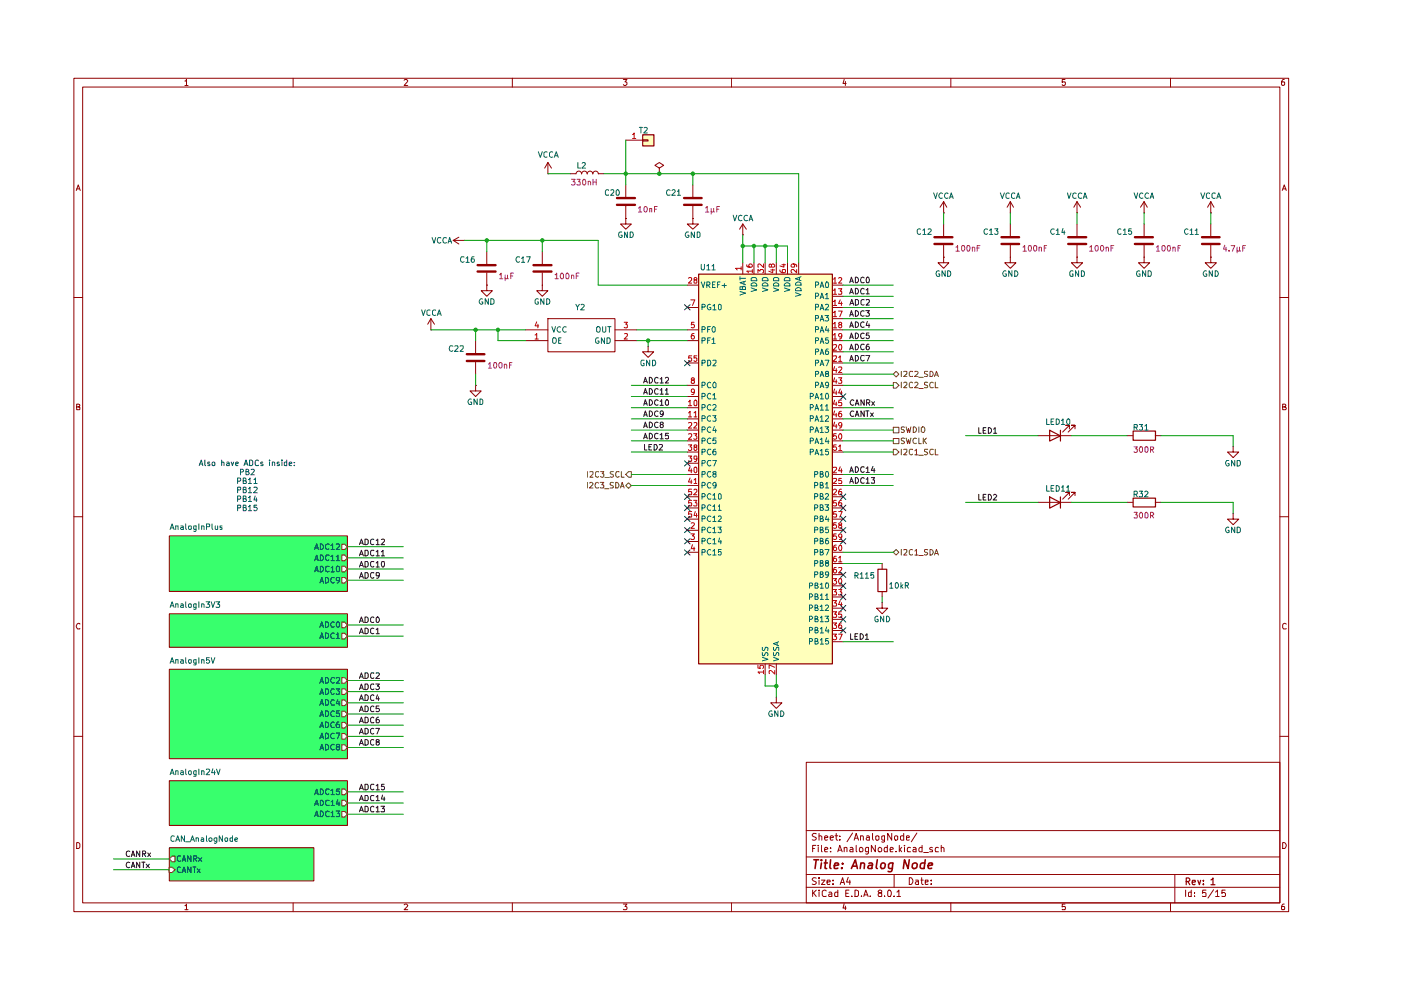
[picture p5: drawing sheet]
<svg xmlns="http://www.w3.org/2000/svg" width="297mm" height="210mm" viewBox="0 0 297 210" stroke-linecap="round" stroke-linejoin="round" font-family="sans-serif">
<g fill="none" stroke="#910000" stroke-width=".21">
<path d="M15.7 16.6h257.5v176.7h-257.5zM17.5 18.5h253.9v172.9h-253.9zM39.2 17.2h.2l.1-.4v1.3M39.2 18.1h.7M62.1 16.6v1.9M85.7 17l.2-.2h.3l.2 .3-.7 1h.7M108.6 16.6v1.9M132.2 16.8h.7l-.4 .6 .4 .1v.4l-.2 .2h-.4l-.1-.2M155.1 16.6v1.9M179 16.8l-.3 .9h.7M179.2 17.3v.8M201.6 16.6v1.9"/>
<path d="M225.8 16.8h-.6v.6h.6l.1 .1-.1 .5-.4 .1-.2-.2M248.2 16.6v1.9M272.3 16.8h-.3a.93 .93 0 0 0-.2 1.2h.5l.1-.5-.1-.1h-.5l-.1 .1M16.2 40.4l.4-1.2 .4 1.2M16.3 40h.5M271.9 40.4l.4-1.2 .4 1.2M272 40h.6M15.7 63.1h1.8M271.4 63.1h1.8M16.3 86.3h.4l.2-.3-.1-.2-.5-.1v1.2h.5l.1-.5-.2-.1M271.9 86.3l.6-.1v-.4l-.6-.1v1.2h.6l.2-.4-.3-.2M15.7 109.6h1.8"/>
<path d="M271.4 109.6h1.8M16.9 132.3l-.1-.1a.66 .66 0 0 0-.6 .4 .66 .66 0 0 0 .2 .7h.5M272.7 132.3l-.4-.1-.4 .3v.6l.2 .2h.6M15.7 156.1h1.8M271.4 156.1h1.8M16.3 178.6h.3l.3 .4v.6l-.3 .3h-.3zM170.9 161.6h100.5v29.8h-100.5zM170.9 176.1h100.5M172.3 179.9h.4M173 179.2h-.7v1.4M173.1 176.8l-.6-.1-.3 .3 .1 .3 .7 .2 .1 .2a.51 .51 0 0 1-.4 .4 .51 .51 0 0 1-.5 0M173.5 179.2v.1"/>
<path d="M173.5 179.7v.9M173.7 177.3l.3-.1 .2 .2v.7M173.7 176.7v1.4M174.2 179.2v1.2l.1 .2M174.8 177.6l.7-.1-.1-.2-.4-.1-.2 .2 .1 .7h.5M176 177.6l.7-.1-.1-.2-.4-.1-.2 .2 .1 .7h.5M176.1 179.7v.2M177 177.2h.6M177.3 176.7v1.2l.3 .2M178.1 178v.1M178.1 177.3v.1M179 179.8l.2-.1h.4v.9"/>
<path d="M179 179.7v.9M180.3 179.7h.4l.1 .2v.7h-.5v-.4l.5-.2M180.8 176.6l-1.2 1.9M181.1 178.1l.4-1.4 .5 1.4M181.2 177.7h.7M181.5 179.2v1.2l.2 .2M182.5 177.3l.4-.1 .1 .2v.7M182.5 177.2v.9M183.7 177.3l.4-.1 .2 .2v.7M184.1 179.7v1.1l-.2 .3-.3-.1M184.1 179.7h-.4l-.2 .3 .1 .6h.5M184.3 177.5h-.4l-.3 .3 .3 .3h.4"/>
<path d="M185 176.7v1.2l.2 .2M185.6 179.2v1.4l-.9-1.4v1.4M185.7 177.3h.7l-.1 .8h-.4l-.2-.1zM187.5 177.2v1.3h-.6M187.5 177.3h-.6v.7l.3 .1h.3M188.1 179.2v1.4h-.6v-.9h.6M189.1 176.7v1.4l-.9-1.4v1.4M189.7 177.3h.6l-.1 .8h-.5zM190.7 179.2v1.4M191.2 179.7l-.5 .6M191.6 177.3h-.7v.7l.3 .1h.4M191.6 176.7v1.4"/>
<path d="M191.8 179.2v.1M191.8 179.7v.9M192.2 177.6l.6-.1v-.2h-.6v.8h.6M193 179.7h-.4l-.2 .3v.6h.6M193.6 179.7h.5l.1 .2v.7h-.6l-.1-.3 .2-.2 .5-.1M194.4 176.6l-1.2 1.9M195.5 179.2v1.4l-.6-.1a.6 .6 0 0 1 .2-.8h.4M197.7 179.7a.35 .35 0 0 0-.4 0 .35 .35 0 0 0-.2 .3l.6 .3v.3h-.6M199 179.7h-.5l-.2 .3 .1 .6h.6M199.6 179.8v-.1a.36 .36 0 0 1 .6 .2v.7M199.6 179.2v1.4M271.9 178.6a.65 .65 0 0 1 .8 .7 .65 .65 0 0 1-.8 .6z"/>
<path d="M39.2 192h.2l.1-.3v1.2M39.2 192.9h.7M62.1 191.4v1.9M85.7 191.9l.2-.2h.3l.2 .2-.7 1h.7M108.6 191.4v1.9M132.2 191.7h.7l-.4 .5 .4 .2v.3l-.1 .2-.6-.1M155.1 191.4v1.9M170.9 188.1h100.5M170.9 185.4h100.5M170.9 181.7h100.5M172.3 188.7v1.4M172.5 189.3l.6 .8"/>
<path d="M173.1 186.2l-.6-.1-.3 .3 .3 .4 .6 .3a.51 .51 0 0 1-.4 .4 .51 .51 0 0 1-.5 0M173.1 188.7l-.8 .8M173.7 188.7v.2M173.7 186.1v.2M173.7 186.6v.9M173.7 189.1v1M174.2 186.6h.7l-.7 .9h.7M174.8 180.2l.7-.2-.1-.3h-.4l-.2 .2 .1 .7h.5M175.2 188.9l-.4-.2-.5 .4 .1 .8 .2 .2 .6-.1M175.3 187l.7-.1-.1-.3h-.5l-.1 .2 .1 .7h.5M175.8 189.2l.4-.1 .2 .3v.7h-.6l-.1-.4 .7-.2M176.1 180.5v.1"/>
<path d="M176.6 187.4v.1M176.6 186.6v.2M177.6 188.7v1.4h-.6v-.9h.6M177.6 180.6l.5-1.4 .5 1.4M177.7 180.3h.7M178.1 187.5l.5-1.4 .5 1.4M178.3 187.1h.6M179 191.6l-.3 .9h.7M179.2 192.1v.8M179.3 189.4h.5M179.8 186l-.3 1h.8M180 188.7h-.7v1.4h.7"/>
<path d="M180.2 186.6v.9M180.6 190v.1M181.3 188.7h.3l.4 .4v.6l-.2 .4h-.5zM182.6 190v.1M183.1 190.1l.5-1.4 .5 1.4M183.2 189.7h.7M184.5 190v.1M186.4 189.3l-.2-.3 .2-.3 .5 .1v.3l-.7 .5 .2 .5h.5v-.6l-.2-.2M187.5 190v.1M188.2 189l.3-.3a.78 .78 0 0 1 .6 .6 .78 .78 0 0 1-.3 .8l-.5-.1zM188.7 180.2l.7-.2-.1-.3h-.4l-.2 .2 .1 .7h.5M189.6 190v.1"/>
<path d="M189.6 185.4v2.7M190 180.5v.1M190.2 189.1l.4-.4v1.4M190.2 190.1h.7M190.8 180.1l.4 .5M192.8 186.1a.72 .72 0 0 1 .8 .7 .72 .72 0 0 1-.8 .7zM194.1 186.6h.5l.1 .9M194.7 186.9h-.4l-.2 .3 .2 .3h.4M195.2 186.6h.5M195.4 186.1v1.2l.3 .2M195.8 180.8h1M196.2 187l.6-.1v-.3h-.6v.9h.6"/>
<path d="M197.4 187.4v.1M197.4 186.6v.2M201.6 191.4v1.9M225.8 191.7h-.6v.6l.6-.1 .1 .2-.1 .5-.6-.1M248.2 191.4v1.9M249.1 185.4v6M251.4 188.7v1.4M252.6 188.7v1.4h-.5l-.1-.8 .2-.2 .4 .1M253.2 190v.1M253.2 189.2v.2M255.7 188.7h-.7l-.1 .7 .2-.2 .5 .1 .1 .7h-.8M257.3 188.6l-1.2 1.8"/>
<path d="M257.7 189.1l.4-.4v1.4M257.7 190.1h.8M259.8 188.7h-.7v.7l.1-.2h.4l.2 .3-.1 .6-.6-.1M272.3 191.7h-.3a.93 .93 0 0 0-.2 1.2h.5l.1-.5-.1-.2h-.5l-.1 .2"/>
<circle cx="182.6" cy="180.2" r=".45"/>
<circle cx="186.6" cy="180.2" r=".44"/>
</g>
<path d="M251.5 186.9h.5l.3-.3v-.2l-.3-.3h-.5v1.5M251.8 186.9l.5 .7M252.8 187.1l.6-.1v-.4h-.5l-.1 .2 .1 .7h.5M254 186.6l.3 1 .3-1M255.1 187.4v.2M255.1 186.6v.2M256.8 186.6l.4-.5v1.5M256.8 187.6h.8" fill="none" stroke="#910000" stroke-width=".25"/>
<g fill="none" stroke="#910000" stroke-width=".34">
<path d="M172.6 182.3h1M173.1 182.3l-.3 1.8M174.2 182.3v.2M174.2 183l-.2 1.1M174.8 183h.6M175.1 182.3l-.2 1.8h.4M176.1 182.3l-.2 1.6 .3 .2M176.9 183.6l.9-.2-.1-.4h-.7l-.1 .9 .1 .2h.6M178.5 184v.1M178.6 183v.2M180.5 184.1l.9-1.8 .4 1.8M180.8 183.6h.8"/>
<path d="M182.5 183.1l.3-.1h.4v1.1M182.5 183l-.1 1.1M184.2 183h.7l-.1 1.1M185 183.4l-.7 .1-.3 .4 .2 .2h.7M186 182.3l-.2 1.6 .2 .2M186.9 183.1l.2-.1 .5 .1v.7l-.1 .3h-.6l-.1-.1zM189.3 183l-.2 1.7-.3 .1-.5-.1M189.3 183a.65 .65 0 0 0-.9 .3l.1 .8h.7M192.8 182.3l-.3 1.8-.7-1.8-.3 1.8M193.5 183.1l.4-.1 .5 .1-.1 .9-.3 .1-.5-.1zM196.1 183h-.5l-.4 .3v.7l.2 .1h.5M196.2 182.3l-.3 1.8"/>
<path d="M196.8 183.6l.9-.2v-.4a.6 .6 0 0 0-.9 .2v.9h.7"/>
</g>
<path d="M72.5 143.7h.6l.6 .6-.6 .6h-.6z" fill="#fff"/>
<path d="M72.5 143.7h.6l.6 .6-.6 .6h-.6z" fill="none" stroke="#765500" stroke-width=".21"/>
<path d="M67.8 144.9l.4-1.2 .4 1.2M67.9 144.5h.6M69 143.7h.4a.66 .66 0 0 1 .3 .7 .66 .66 0 0 1-.7 .5zM70.9 143.8l-.5-.1a.67 .67 0 0 0-.3 .7 .67 .67 0 0 0 .5 .5l.3-.2M71.3 143.8h.7v.4l-.7 .7h.7" fill="none" stroke="#006665" stroke-width=".21"/>
<path d="M72.5 146.1h.6l.6 .5-.6 .6h-.6z" fill="#fff"/>
<path d="M72.5 146h.6l.6 .6-.6 .6h-.6z" fill="none" stroke="#765500" stroke-width=".21"/>
<path d="M67.8 147.2l.4-1.2 .4 1.2M67.9 146.9h.6M69 146h.4a.66 .66 0 0 1 .3 .8 .66 .66 0 0 1-.7 .4zM70.9 146.1l-.5-.1a.67 .67 0 0 0-.3 .7 .67 .67 0 0 0 .5 .5l.3-.1M71.3 146h.7l-.4 .5 .4 .1v.5l-.2 .1h-.3l-.2-.1" fill="none" stroke="#006665" stroke-width=".21"/>
<path d="M72.5 148.4h.6l.6 .6-.6 .6h-.6z" fill="#fff"/>
<path d="M72.5 148.4h.6l.6 .6-.6 .6h-.6z" fill="none" stroke="#765500" stroke-width=".21"/>
<path d="M67.8 149.5l.4-1.2 .4 1.2M67.9 149.2h.6M69 148.3a.66 .66 0 0 1 .7 .5 .66 .66 0 0 1-.3 .7h-.4zM70.9 148.5l-.3-.2a.67 .67 0 0 0-.5 .5 .67 .67 0 0 0 .3 .7l.5-.1M71.6 148.3l-.3 .9h.8M71.9 148.8v.7" fill="none" stroke="#006665" stroke-width=".21"/>
<path d="M72.5 150.8h.6l.6 .6-.6 .6h-.6z" fill="#fff"/>
<path d="M72.5 150.8h.6l.6 .6-.6 .6h-.6z" fill="none" stroke="#765500" stroke-width=".21"/>
<path d="M67.8 151.9l.4-1.2 .4 1.2M67.9 151.6h.6M69 150.7a.66 .66 0 0 1 .7 .4 .66 .66 0 0 1-.3 .8h-.4zM70.9 150.9l-.3-.2a.67 .67 0 0 0-.5 .5 .67 .67 0 0 0 .3 .7l.5-.1M72 150.7h-.6l-.1 .6 .6-.1 .1 .6h-.7" fill="none" stroke="#006665" stroke-width=".21"/>
<path d="M72.5 153.2h.6l.6 .6-.6 .5h-.6z" fill="#fff"/>
<path d="M72.5 153.2h.6l.6 .6-.6 .5h-.6z" fill="none" stroke="#765500" stroke-width=".21"/>
<path d="M67.8 154.3l.4-1.2 .4 1.2M67.9 153.9h.6M69 153.1a.66 .66 0 0 1 .7 .4 .66 .66 0 0 1-.3 .8h-.4zM70.9 153.2l-.3-.1a.67 .67 0 0 0-.5 .5 .67 .67 0 0 0 .3 .7l.5-.1M71.9 153.1l-.4 .1-.2 .9 .2 .2 .5-.1-.1-.6h-.4l-.2 .2" fill="none" stroke="#006665" stroke-width=".21"/>
<path d="M72.5 155.5h.6l.6 .6-.6 .6h-.6z" fill="#fff"/>
<path d="M72.5 155.5h.6l.6 .6-.6 .6h-.6z" fill="none" stroke="#765500" stroke-width=".21"/>
<path d="M67.8 156.6l.4-1.2 .4 1.2M67.9 156.3h.6M69 155.4l.6 .2 .1 .4-.1 .5-.3 .1h-.3zM70.9 155.5a.55 .55 0 0 0-.8 .5 .55 .55 0 0 0 .8 .5M71.3 155.4h.8l-.6 1.2" fill="none" stroke="#006665" stroke-width=".21"/>
<path d="M72.5 157.9h.6l.6 .6-.6 .6h-.6z" fill="#fff"/>
<path d="M72.5 157.9h.6l.6 .6-.6 .6h-.6z" fill="none" stroke="#765500" stroke-width=".21"/>
<path d="M67.8 159l.4-1.2 .4 1.2M67.9 158.7h.6M69 157.8l.6 .2 .1 .3-.1 .5-.3 .2h-.3zM70.9 157.9a.55 .55 0 0 0-.8 .5 .55 .55 0 0 0 .8 .5M71.5 158.3l-.2-.2 .2-.3 .5 .1v.3a.51 .51 0 0 0-.6 .7h.6v-.5l-.2-.1" fill="none" stroke="#006665" stroke-width=".21"/>
<path d="M35.9 141.9h37.8v19h-37.8z" fill="#38ff6d"/>
<path d="M72.5 134.3h.6l.6 .6-.6 .6h-.6z" fill="#fff"/>
<path d="M72.5 134.3h.6l.6 .6-.6 .6h-.6z" fill="none" stroke="#765500" stroke-width=".21"/>
<path d="M67.8 135.4l.4-1.2 .4 1.2M67.9 135h.6M69 134.2l.6 .2 .1 .3-.1 .5-.3 .2h-.3zM70.9 134.3a.55 .55 0 0 0-.8 .5 .55 .55 0 0 0 .8 .5M71.3 134.5l.3-.3v1.2M71.3 135.4h.7" fill="none" stroke="#006665" stroke-width=".21"/>
<path d="M72.5 131.9h.6l.6 .6-.6 .6h-.6z" fill="#fff"/>
<path d="M72.5 131.9h.6l.6 .6-.6 .6h-.6z" fill="none" stroke="#765500" stroke-width=".21"/>
<path d="M67.8 133l.4-1.2 .4 1.2M67.9 132.7h.6M69 131.8l.6 .2 .1 .3-.1 .5-.3 .2h-.3zM70.9 132l-.4-.2-.4 .5 .3 .6h.5M71.5 131.9l.2-.1 .3 .3v.7l-.4 .2a.74 .74 0 0 1-.1-1.1z" fill="none" stroke="#006665" stroke-width=".21"/>
<path d="M35.9 130.1h37.8v7.1h-37.8z" fill="#38ff6d"/>
<path d="M72.5 167.3h.6l.6 .6-.6 .6h-.6z" fill="#fff"/>
<path d="M72.5 167.3h.6l.6 .6-.6 .6h-.6z" fill="none" stroke="#765500" stroke-width=".21"/>
<path d="M66.7 168.5l.4-1.2 .4 1.2M66.8 168.1h.6M67.9 167.3h.4a.66 .66 0 0 1 .3 .8 .66 .66 0 0 1-.7 .4zM69.8 167.4l-.5-.1a.67 .67 0 0 0-.3 .7 .67 .67 0 0 0 .5 .5l.3-.2M70.2 167.6l.3-.3v1.2M70.2 168.5h.7M72 167.3h-.6l-.1 .5h.7v.5l-.2 .2h-.3l-.2-.2" fill="none" stroke="#006665" stroke-width=".21"/>
<path d="M72.5 169.7h.6l.6 .6-.6 .6h-.6z" fill="#fff"/>
<path d="M72.5 169.7h.6l.6 .6-.6 .6h-.6z" fill="none" stroke="#765500" stroke-width=".21"/>
<path d="M66.7 170.8l.4-1.1 .4 1.1M66.8 170.4h.6M67.9 169.7h.4l.2 .2 .1 .4-.3 .5h-.4zM69.8 169.8l-.5-.1-.3 .5 .3 .6 .5-.1M70.2 170l.3-.3v1.1M70.2 170.8h.7M71.6 169.6l-.3 .8h.8M71.9 170v.8" fill="none" stroke="#006665" stroke-width=".21"/>
<path d="M72.5 172h.6l.6 .6-.6 .6h-.6z" fill="#fff"/>
<path d="M72.5 172h.6l.6 .6-.6 .6h-.6z" fill="none" stroke="#765500" stroke-width=".21"/>
<path d="M66.7 173.1l.4-1.1 .4 1.1M66.8 172.8h.6M67.9 172a.66 .66 0 0 1 .7 .4 .66 .66 0 0 1-.3 .7h-.4zM69.8 172.1l-.3-.1a.67 .67 0 0 0-.5 .5 .67 .67 0 0 0 .3 .6h.5M70.2 172.3l.3-.3v1.1M70.2 173.1h.7M71.3 172h.7l-.4 .5 .4 .1v.5h-.7" fill="none" stroke="#006665" stroke-width=".21"/>
<path d="M35.9 165.5h37.8v9.5h-37.8z" fill="#38ff6d"/>
<path d="M36.5 181.5h.6v1.2h-.6l-.6-.6z" fill="#fff"/>
<path d="M36.5 181.5h.6v1.2h-.6l-.6-.6z" fill="none" stroke="#765500" stroke-width=".21"/>
<path d="M38.3 181.5a.45 .45 0 0 0-.7 .2v.7a.45 .45 0 0 0 .7 .1M38.6 182.6l.4-1.2 .4 1.2M38.7 182.3h.6M40.5 181.4v1.2l-.7-1.2v1.2M41.1 182h.5l.1-.1v-.4l-.6-.1v1.2M41.3 182l.4 .6M42.1 181.9l.7 .7M42.8 181.9l-.7 .7" fill="none" stroke="#006665" stroke-width=".21"/>
<path d="M35.9 183.9h.6l.6 .5-.6 .6h-.6z" fill="#fff"/>
<path d="M35.9 183.9h.6l.6 .5-.6 .6h-.6z" fill="none" stroke="#765500" stroke-width=".21"/>
<path d="M38.3 183.9a.45 .45 0 0 0-.7 .2v.6a.45 .45 0 0 0 .7 .2M38.6 185l.4-1.2 .4 1.2M38.7 184.7h.6M40.5 183.8v1.2l-.7-1.2v1.2M40.9 183.8h.7M41.2 183.8v1.2M41.8 184.2l.6 .8M42.4 184.2l-.6 .8" fill="none" stroke="#006665" stroke-width=".21"/>
<path d="M35.9 179.7h30.6v7.1h-30.6z" fill="#38ff6d"/>
<path d="M72.5 115.4h.6l.6 .5-.6 .6h-.6z" fill="#fff"/>
<path d="M72.5 115.4h.6l.6 .5-.6 .6h-.6z" fill="none" stroke="#765500" stroke-width=".21"/>
<path d="M66.7 116.5l.4-1.2 .4 1.2M66.8 116.2h.6M67.9 115.3a.6 .6 0 0 1 .7 .6 .6 .6 0 0 1-.7 .6zM69.8 115.4l-.3-.1a.6 .6 0 0 0-.5 .6 .6 .6 0 0 0 .5 .6l.3-.1M70.2 115.7l.3-.4v1.2M70.2 116.5h.7M71.3 115.4h.7v.4l-.7 .7h.7" fill="none" stroke="#006665" stroke-width=".21"/>
<path d="M72.5 117.7h.6l.6 .6-.6 .6h-.6z" fill="#fff"/>
<path d="M72.5 117.7h.6l.6 .6-.6 .6h-.6z" fill="none" stroke="#765500" stroke-width=".21"/>
<path d="M66.7 118.9l.4-1.2 .4 1.2M66.8 118.5h.6M67.9 117.7h.4a.66 .66 0 0 1 .3 .7 .66 .66 0 0 1-.7 .5zM69.8 117.8l-.5-.1a.67 .67 0 0 0-.3 .7 .67 .67 0 0 0 .5 .5l.3-.2M70.2 118l.3-.3v1.2M70.2 118.9h.7M71.3 118l.3-.3v1.2M71.3 118.9h.7" fill="none" stroke="#006665" stroke-width=".21"/>
<path d="M72.5 120.1h.6l.6 .6-.6 .5h-.6z" fill="#fff"/>
<path d="M72.5 120.1h.6l.6 .5-.6 .6h-.6z" fill="none" stroke="#765500" stroke-width=".21"/>
<path d="M66.7 121.2l.4-1.1 .4 1.1M66.8 120.9h.6M67.9 120.1h.4a.66 .66 0 0 1 .3 .7 .66 .66 0 0 1-.7 .4zM69.8 120.1h-.5a.67 .67 0 0 0-.3 .6 .67 .67 0 0 0 .5 .5l.3-.1M70.2 120.4l.3-.3v1.1M70.2 121.2h.7M71.5 120.1h.3l.2 .1v.8l-.3 .2a.71 .71 0 0 1-.2-1.1z" fill="none" stroke="#006665" stroke-width=".21"/>
<path d="M72.5 122.4h.6l.6 .6-.6 .6h-.6z" fill="#fff"/>
<path d="M72.5 122.4h.6l.6 .6-.6 .6h-.6z" fill="none" stroke="#765500" stroke-width=".21"/>
<path d="M67.8 123.6l.4-1.2 .4 1.2M67.9 123.3h.6M69 122.4h.4a.66 .66 0 0 1 .3 .8 .66 .66 0 0 1-.7 .4zM70.9 122.5l-.5-.1a.67 .67 0 0 0-.3 .7 .67 .67 0 0 0 .5 .5l.3-.2M72 122.9l-.1 .2h-.4l-.2-.2v-.3l.2-.2 .5 .1v.8l-.2 .2-.3 .1" fill="none" stroke="#006665" stroke-width=".21"/>
<path d="M35.9 113.6h37.8v11.8h-37.8z" fill="#38ff6d"/>
<g fill="#ffb">
<path d="M148.1 58.1h28.3v82.6h-28.3z"/>
<path d="M136.2 28.5h2.4v2.4h-2.4z"/>
</g>
<path d="M72.5 143.7h.6l.6 .6-.6 .6h-.6z" fill="#fff"/>
<path d="M72.5 143.7h.6l.6 .6-.6 .6h-.6z" fill="none" stroke="#765500" stroke-width=".21"/>
<path d="M67.8 144.9l.4-1.2 .4 1.2M67.9 144.5h.6M69 143.7h.4a.66 .66 0 0 1 .3 .7 .66 .66 0 0 1-.7 .5zM70.9 143.8l-.5-.1a.67 .67 0 0 0-.3 .7 .67 .67 0 0 0 .5 .5l.3-.2M71.3 143.8h.7v.4l-.7 .7h.7" fill="none" stroke="#006665" stroke-width=".21"/>
<path d="M72.5 146.1h.6l.6 .5-.6 .6h-.6z" fill="#fff"/>
<path d="M72.5 146h.6l.6 .6-.6 .6h-.6z" fill="none" stroke="#765500" stroke-width=".21"/>
<path d="M67.8 147.2l.4-1.2 .4 1.2M67.9 146.9h.6M69 146h.4a.66 .66 0 0 1 .3 .8 .66 .66 0 0 1-.7 .4zM70.9 146.1l-.5-.1a.67 .67 0 0 0-.3 .7 .67 .67 0 0 0 .5 .5l.3-.1M71.3 146h.7l-.4 .5 .4 .1v.5l-.2 .1h-.3l-.2-.1" fill="none" stroke="#006665" stroke-width=".21"/>
<path d="M72.5 148.4h.6l.6 .6-.6 .6h-.6z" fill="#fff"/>
<path d="M72.5 148.4h.6l.6 .6-.6 .6h-.6z" fill="none" stroke="#765500" stroke-width=".21"/>
<path d="M67.8 149.5l.4-1.2 .4 1.2M67.9 149.2h.6M69 148.3a.66 .66 0 0 1 .7 .5 .66 .66 0 0 1-.3 .7h-.4zM70.9 148.5l-.3-.2a.67 .67 0 0 0-.5 .5 .67 .67 0 0 0 .3 .7l.5-.1M71.6 148.3l-.3 .9h.8M71.9 148.8v.7" fill="none" stroke="#006665" stroke-width=".21"/>
<path d="M72.5 150.8h.6l.6 .6-.6 .6h-.6z" fill="#fff"/>
<path d="M72.5 150.8h.6l.6 .6-.6 .6h-.6z" fill="none" stroke="#765500" stroke-width=".21"/>
<path d="M67.8 151.9l.4-1.2 .4 1.2M67.9 151.6h.6M69 150.7a.66 .66 0 0 1 .7 .4 .66 .66 0 0 1-.3 .8h-.4zM70.9 150.9l-.3-.2a.67 .67 0 0 0-.5 .5 .67 .67 0 0 0 .3 .7l.5-.1M72 150.7h-.6l-.1 .6 .6-.1 .1 .6h-.7" fill="none" stroke="#006665" stroke-width=".21"/>
<path d="M72.5 153.2h.6l.6 .6-.6 .5h-.6z" fill="#fff"/>
<path d="M72.5 153.2h.6l.6 .6-.6 .5h-.6z" fill="none" stroke="#765500" stroke-width=".21"/>
<path d="M67.8 154.3l.4-1.2 .4 1.2M67.9 153.9h.6M69 153.1a.66 .66 0 0 1 .7 .4 .66 .66 0 0 1-.3 .8h-.4zM70.9 153.2l-.3-.1a.67 .67 0 0 0-.5 .5 .67 .67 0 0 0 .3 .7l.5-.1M71.9 153.1l-.4 .1-.2 .9 .2 .2 .5-.1-.1-.6h-.4l-.2 .2" fill="none" stroke="#006665" stroke-width=".21"/>
<path d="M72.5 155.5h.6l.6 .6-.6 .6h-.6z" fill="#fff"/>
<path d="M72.5 155.5h.6l.6 .6-.6 .6h-.6z" fill="none" stroke="#765500" stroke-width=".21"/>
<path d="M67.8 156.6l.4-1.2 .4 1.2M67.9 156.3h.6M69 155.4l.6 .2 .1 .4-.1 .5-.3 .1h-.3zM70.9 155.5a.55 .55 0 0 0-.8 .5 .55 .55 0 0 0 .8 .5M71.3 155.4h.8l-.6 1.2" fill="none" stroke="#006665" stroke-width=".21"/>
<path d="M72.5 157.9h.6l.6 .6-.6 .6h-.6z" fill="#fff"/>
<path d="M72.5 157.9h.6l.6 .6-.6 .6h-.6z" fill="none" stroke="#765500" stroke-width=".21"/>
<path d="M67.8 159l.4-1.2 .4 1.2M67.9 158.7h.6M69 157.8l.6 .2 .1 .3-.1 .5-.3 .2h-.3zM70.9 157.9a.55 .55 0 0 0-.8 .5 .55 .55 0 0 0 .8 .5M71.5 158.3l-.2-.2 .2-.3 .5 .1v.3a.51 .51 0 0 0-.6 .7h.6v-.5l-.2-.1" fill="none" stroke="#006665" stroke-width=".21"/>
<path d="M35.9 141.9h37.8v19h-37.8z" fill="none" stroke="#8d0000" stroke-width=".21"/>
<path d="M72.5 134.3h.6l.6 .6-.6 .6h-.6z" fill="#fff"/>
<path d="M72.5 134.3h.6l.6 .6-.6 .6h-.6z" fill="none" stroke="#765500" stroke-width=".21"/>
<path d="M67.8 135.4l.4-1.2 .4 1.2M67.9 135h.6M69 134.2l.6 .2 .1 .3-.1 .5-.3 .2h-.3zM70.9 134.3a.55 .55 0 0 0-.8 .5 .55 .55 0 0 0 .8 .5M71.3 134.5l.3-.3v1.2M71.3 135.4h.7" fill="none" stroke="#006665" stroke-width=".21"/>
<path d="M72.5 131.9h.6l.6 .6-.6 .6h-.6z" fill="#fff"/>
<path d="M72.5 131.9h.6l.6 .6-.6 .6h-.6z" fill="none" stroke="#765500" stroke-width=".21"/>
<path d="M67.8 133l.4-1.2 .4 1.2M67.9 132.7h.6M69 131.8l.6 .2 .1 .3-.1 .5-.3 .2h-.3zM70.9 132l-.4-.2-.4 .5 .3 .6h.5M71.5 131.9l.2-.1 .3 .3v.7l-.4 .2a.74 .74 0 0 1-.1-1.1z" fill="none" stroke="#006665" stroke-width=".21"/>
<path d="M35.9 130.1h37.8v7.1h-37.8z" fill="none" stroke="#8d0000" stroke-width=".21"/>
<path d="M72.5 167.3h.6l.6 .6-.6 .6h-.6z" fill="#fff"/>
<path d="M72.5 167.3h.6l.6 .6-.6 .6h-.6z" fill="none" stroke="#765500" stroke-width=".21"/>
<path d="M66.7 168.5l.4-1.2 .4 1.2M66.8 168.1h.6M67.9 167.3h.4a.66 .66 0 0 1 .3 .8 .66 .66 0 0 1-.7 .4zM69.8 167.4l-.5-.1a.67 .67 0 0 0-.3 .7 .67 .67 0 0 0 .5 .5l.3-.2M70.2 167.6l.3-.3v1.2M70.2 168.5h.7M72 167.3h-.6l-.1 .5h.7v.5l-.2 .2h-.3l-.2-.2" fill="none" stroke="#006665" stroke-width=".21"/>
<path d="M72.5 169.7h.6l.6 .6-.6 .6h-.6z" fill="#fff"/>
<path d="M72.5 169.7h.6l.6 .6-.6 .6h-.6z" fill="none" stroke="#765500" stroke-width=".21"/>
<path d="M66.7 170.8l.4-1.1 .4 1.1M66.8 170.4h.6M67.9 169.7h.4l.2 .2 .1 .4-.3 .5h-.4zM69.8 169.8l-.5-.1-.3 .5 .3 .6 .5-.1M70.2 170l.3-.3v1.1M70.2 170.8h.7M71.6 169.6l-.3 .8h.8M71.9 170v.8" fill="none" stroke="#006665" stroke-width=".21"/>
<path d="M72.5 172h.6l.6 .6-.6 .6h-.6z" fill="#fff"/>
<path d="M72.5 172h.6l.6 .6-.6 .6h-.6z" fill="none" stroke="#765500" stroke-width=".21"/>
<path d="M66.7 173.1l.4-1.1 .4 1.1M66.8 172.8h.6M67.9 172a.66 .66 0 0 1 .7 .4 .66 .66 0 0 1-.3 .7h-.4zM69.8 172.1l-.3-.1a.67 .67 0 0 0-.5 .5 .67 .67 0 0 0 .3 .6h.5M70.2 172.3l.3-.3v1.1M70.2 173.1h.7M71.3 172h.7l-.4 .5 .4 .1v.5h-.7" fill="none" stroke="#006665" stroke-width=".21"/>
<path d="M35.9 165.5h37.8v9.5h-37.8z" fill="none" stroke="#8d0000" stroke-width=".21"/>
<path d="M36.5 181.5h.6v1.2h-.6l-.6-.6z" fill="#fff"/>
<path d="M36.5 181.5h.6v1.2h-.6l-.6-.6z" fill="none" stroke="#765500" stroke-width=".21"/>
<path d="M38.3 181.5a.45 .45 0 0 0-.7 .2v.7a.45 .45 0 0 0 .7 .1M38.6 182.6l.4-1.2 .4 1.2M38.7 182.3h.6M40.5 181.4v1.2l-.7-1.2v1.2M41.1 182h.5l.1-.1v-.4l-.6-.1v1.2M41.3 182l.4 .6M42.1 181.9l.7 .7M42.8 181.9l-.7 .7" fill="none" stroke="#006665" stroke-width=".21"/>
<path d="M35.9 183.9h.6l.6 .5-.6 .6h-.6z" fill="#fff"/>
<path d="M35.9 183.9h.6l.6 .5-.6 .6h-.6z" fill="none" stroke="#765500" stroke-width=".21"/>
<path d="M38.3 183.9a.45 .45 0 0 0-.7 .2v.6a.45 .45 0 0 0 .7 .2M38.6 185l.4-1.2 .4 1.2M38.7 184.7h.6M40.5 183.8v1.2l-.7-1.2v1.2M40.9 183.8h.7M41.2 183.8v1.2M41.8 184.2l.6 .8M42.4 184.2l-.6 .8" fill="none" stroke="#006665" stroke-width=".21"/>
<path d="M35.9 179.7h30.6v7.1h-30.6z" fill="none" stroke="#8d0000" stroke-width=".21"/>
<path d="M72.5 115.4h.6l.6 .5-.6 .6h-.6z" fill="#fff"/>
<path d="M72.5 115.4h.6l.6 .5-.6 .6h-.6z" fill="none" stroke="#765500" stroke-width=".21"/>
<path d="M66.7 116.5l.4-1.2 .4 1.2M66.8 116.2h.6M67.9 115.3a.6 .6 0 0 1 .7 .6 .6 .6 0 0 1-.7 .6zM69.8 115.4l-.3-.1a.6 .6 0 0 0-.5 .6 .6 .6 0 0 0 .5 .6l.3-.1M70.2 115.7l.3-.4v1.2M70.2 116.5h.7M71.3 115.4h.7v.4l-.7 .7h.7" fill="none" stroke="#006665" stroke-width=".21"/>
<path d="M72.5 117.7h.6l.6 .6-.6 .6h-.6z" fill="#fff"/>
<path d="M72.5 117.7h.6l.6 .6-.6 .6h-.6z" fill="none" stroke="#765500" stroke-width=".21"/>
<path d="M66.7 118.9l.4-1.2 .4 1.2M66.8 118.5h.6M67.9 117.7h.4a.66 .66 0 0 1 .3 .7 .66 .66 0 0 1-.7 .5zM69.8 117.8l-.5-.1a.67 .67 0 0 0-.3 .7 .67 .67 0 0 0 .5 .5l.3-.2M70.2 118l.3-.3v1.2M70.2 118.9h.7M71.3 118l.3-.3v1.2M71.3 118.9h.7" fill="none" stroke="#006665" stroke-width=".21"/>
<path d="M72.5 120.1h.6l.6 .6-.6 .5h-.6z" fill="#fff"/>
<path d="M72.5 120.1h.6l.6 .5-.6 .6h-.6z" fill="none" stroke="#765500" stroke-width=".21"/>
<path d="M66.7 121.2l.4-1.1 .4 1.1M66.8 120.9h.6M67.9 120.1h.4a.66 .66 0 0 1 .3 .7 .66 .66 0 0 1-.7 .4zM69.8 120.1h-.5a.67 .67 0 0 0-.3 .6 .67 .67 0 0 0 .5 .5l.3-.1M70.2 120.4l.3-.3v1.1M70.2 121.2h.7M71.5 120.1h.3l.2 .1v.8l-.3 .2a.71 .71 0 0 1-.2-1.1z" fill="none" stroke="#006665" stroke-width=".21"/>
<path d="M72.5 122.4h.6l.6 .6-.6 .6h-.6z" fill="#fff"/>
<path d="M72.5 122.4h.6l.6 .6-.6 .6h-.6z" fill="none" stroke="#765500" stroke-width=".21"/>
<g fill="none" stroke="#006665" stroke-width=".21">
<path d="M117 69.3l.4 1.1 .4-1.1M117.2 71.8l.1-.2h.5a.77 .77 0 0 1-.2 1.2l-.4-.2zM118.4 72.1h.4M118.9 69.3a.55 .55 0 0 0-.8 .5 .55 .55 0 0 0 .8 .6M119 71.6h-.6v1.2h.6M120.1 69.3a.55 .55 0 0 0-.8 .5 .55 .55 0 0 0 .8 .6M126.5 69.4l.5-.1a.65 .65 0 0 1 .3 .6 .65 .65 0 0 1-.6 .5l-.2-.1zM126.9 71.6h-.4a.67 .67 0 0 0-.3 .7 .67 .67 0 0 0 .5 .5l.3-.2v-.3h-.3M127.8 69.3v.9a.35 .35 0 0 0 .3 .3 .35 .35 0 0 0 .3-.3v-.9M128.2 71.6v1.2l-.7-1.2v1.2M128.7 71.6h.5l.2 .3v.6l-.4 .3h-.3zM128.9 69.3h.6"/>
<path d="M129.2 69.3v1.1M67.8 123.6l.4-1.2 .4 1.2M67.9 123.3h.6M69 122.4h.4a.66 .66 0 0 1 .3 .8 .66 .66 0 0 1-.7 .4zM70.9 122.5l-.5-.1a.67 .67 0 0 0-.3 .7 .67 .67 0 0 0 .5 .5l.3-.2M72 122.9l-.1 .2h-.4l-.2-.2v-.3l.2-.2 .5 .1v.8l-.2 .2-.3 .1"/>
</g>
<path d="M35.9 113.6h37.8v11.8h-37.8z" fill="none" stroke="#8d0000" stroke-width=".21"/>
<g fill="none" stroke="#0f0f0f" stroke-width=".21">
<path d="M180.2 59.9l.3-1.1 .4 1.1M180.3 59.6h.5M181.4 58.8a.66 .66 0 0 1 .6 .4 .66 .66 0 0 1-.2 .7h-.4zM183.2 58.9l-.2-.1a.67 .67 0 0 0-.5 .5 .67 .67 0 0 0 .2 .6h.5M183.9 58.8a.75 .75 0 0 1 .2 1.1h-.3l-.2-.4 .1-.6zM180.2 67.1l.3-1.2 .4 1.2M180.2 62.3l.3-1.2 .4 1.2M180.2 64.7l.4-1.2 .4 1.2M180.3 66.7h.5M180.3 62h.5M180.3 64.3h.5M181.4 65.9a.6 .6 0 0 1 .6 .6 .6 .6 0 0 1-.6 .6z"/>
<path d="M181.4 61.1a.66 .66 0 0 1 .6 .5 .66 .66 0 0 1-.2 .7h-.4zM181.4 63.5h.3l.3 .3v.6l-.3 .3h-.3zM183.2 66l-.2-.1a.6 .6 0 0 0-.5 .6 .6 .6 0 0 0 .5 .6l.2-.1M183.2 61.3l-.2-.2a.67 .67 0 0 0-.5 .5 .67 .67 0 0 0 .2 .7l.5-.1M183.2 63.6a.45 .45 0 0 0-.7 .2v.6a.45 .45 0 0 0 .7 .2M183.6 65.9h.7l-.4 .4 .4 .2-.1 .5h-.6M183.6 61.5l.4-.4v1.2M183.6 63.6h.7v.4l-.7 .7h.7M183.6 62.3h.7M136.5 90.7l.3-1.2 .4 1.2M136.6 90.3h.6M137.7 89.5a.6 .6 0 0 1 .7 .6 .6 .6 0 0 1-.7 .6z"/>
<path d="M139.5 89.6l-.2-.1a.6 .6 0 0 0-.5 .6 .6 .6 0 0 0 .5 .6l.2-.1M140.2 90l-.2-.3a.35 .35 0 0 1 .3-.2 .35 .35 0 0 1 .3 .2l-.2 .3a.36 .36 0 0 0-.4 .4 .36 .36 0 0 0 .5 .3 .36 .36 0 0 0 0-.6l-.1-.1"/>
</g>
<path d="M101.3 57.6h3.8M101.3 56.2h3.8M113.1 57.6h3.8M113.1 56.2h3.8M99 76.5h3.7M99 75.1h3.7" fill="none" stroke="#910000" stroke-width=".51"/>
<g fill="none" stroke="#910000" stroke-width=".21">
<path d="M96.1 51l1.2 .7M96.1 51h2.4M97.3 50.3l-1.2 .7M98.5 51h.1M103.2 53.3v2.7M103.2 57.8v2.7M115 53.3v2.7M115 57.8v2.7M91.4 69.9h.1M91.4 67.6l-.7 1.1M91.4 67.6v2.3M91.4 67.6l.7 1.1"/>
<path d="M100.8 72.2v2.6M100.8 76.7v2.6M103.2 60.5v1.1h1.2l-1.2 1.2-1.2-1.2h1.2M103.2 60.5h.1M111.4 72.2h4.8M111.4 69.9h4.8M115 60.5v1.1h1.2l-1.2 1.2-1.2-1.2h1.2M115 60.5h.1M116.2 67.6h14.2v7h-14.2zM130.4 72.2h4.6M130.4 69.9h4.6M137.4 73.4v1.2h1.2l-1.2 1.2-1.2-1.2h1.2"/>
<path d="M137.4 73.4h.1M100.8 81.7v1.2h1.2l-1.2 1.2-1.1-1.2h1.1M100.8 81.7h.1"/>
</g>
<path d="M113.5 71l.3-.3v1.2M113.5 71.9h.6M113.8 68.2l-.3 .9h.7M114 68.7v.8M132.3 68.3h.7l-.3 .4 .3 .2v.5h-.7M132.4 70.8h.6v.4l-.7 .7h.7" fill="none" stroke="#b90000" stroke-width=".21"/>
<path d="M189.4 81.1h.6l.6 .6-.6 .6h-.6z" fill="#fff"/>
<path d="M189.4 81.1h.6l.6 .6-.6 .6h-.6zM191.1 81v1.2M191.6 81.2l.2-.2h.3l.2 .2v.3l-.7 .7h.7M193.5 81.2l-.4-.2-.3 .4v.6l.2 .2 .5-.1M194 81.2l.4-.2 .2 .4-.7 .8h.7M194.8 82.4h.9M196.7 81.1l-.5-.1-.2 .2v.3l.7 .4-.2 .3h-.5M197.9 81.2l-.3-.2a.67 .67 0 0 0-.5 .5 .67 .67 0 0 0 .3 .7l.5-.1M198.3 81v1.2h.6" fill="none" stroke="#765500" stroke-width=".21"/>
<path d="M189.4 79.3l.6-.6 .6 .6-.6 .6z" fill="#fff"/>
<path d="M189.4 79.3l.6-.6 .6 .6-.6 .6zM191.1 78.7v1.1M191.6 78.8h.7v.4l-.7 .6h.7M193.5 78.8l-.5-.1-.2 .3v.6l.2 .2h.5M194 78.8l.5-.1 .1 .4-.7 .7h.7M196.7 78.7l-.7 .1v.4l.7 .3-.2 .3h-.5M197.2 78.7h.4l.2 .3 .1 .3-.3 .5h-.4zM198.1 79.8l.4-1.1 .5 1.1M198.3 79.5h.5M194.8 80h.9" fill="none" stroke="#765500" stroke-width=".21"/>
<g fill="none" stroke="#0f0f0f" stroke-width=".21">
<path d="M180.3 99.8h.5M181 84.9l-.3-.1-.4 .5 .2 .6h.5M181.4 85.9l.3-1.1 .4 1.1M181.4 99h.4a.66 .66 0 0 1 .2 .7 .66 .66 0 0 1-.6 .5zM181.4 85.6h.6M183.2 84.8v1.1l-.7-1.1v1.1M183.2 99.1l-.5-.1a.67 .67 0 0 0-.2 .6 .67 .67 0 0 0 .5 .6l.2-.2M183.6 99.3l.4-.3v1.2M183.7 85.4h.5l.2-.1v-.4l-.2-.1h-.5v1.1M184.1 85.4l.3 .5M184.8 85.2l.6 .7M185.1 98.9l-.4 .8h.8"/>
<path d="M185.3 99.3v.9M185.4 85.2l-.6 .7M180.2 100.2l.3-1.2 .4 1.2M183.6 100.2h.7"/>
</g>
<path d="M189.4 95.2h.6l.6 .6-.6 .6h-.6z" fill="#fff"/>
<path d="M189.4 95.2h.6l.6 .6-.6 .6h-.6zM191.1 95.2v1.2M191.6 95.3h.7v.5l-.7 .6h.7M193.5 95.3l-.5-.1-.2 .3 .1 .8 .2 .1 .4-.1M194 95.6l.3-.4v1.2M194 96.4h.6M194.8 96.5h.9M196.7 95.2l-.7 .1v.4l.7 .4-.3 .3h-.4M197.9 95.3l-.5-.1a.67 .67 0 0 0-.3 .7 .67 .67 0 0 0 .5 .5l.3-.1M198.3 95.2v1.2h.6" fill="none" stroke="#765500" stroke-width=".21"/>
<path d="M189.4 90.6h1.2v1.2h-1.2z" fill="#fff"/>
<path d="M189.4 90.6h1.2v1.2h-1.2zM191.8 90.6h-.7v.3l.7 .5-.3 .3-.4-.1M192.1 90.5l.3 1.2 .2-.9 .3 .9 .2-1.2M193.6 90.5a.6 .6 0 0 1 .7 .6 .6 .6 0 0 1-.7 .6zM194.8 90.5v1.2M195.3 90.7l.5-.2a.65 .65 0 0 1 .3 .7 .65 .65 0 0 1-.5 .5l-.3-.2z" fill="none" stroke="#765500" stroke-width=".21"/>
<path d="M189.4 93h1.2v1.1h-1.2z" fill="#fff"/>
<path d="M189.4 93h1.2v1.1h-1.2zM191.8 93h-.7v.3l.7 .4-.3 .4-.4-.1M192.1 92.9l.3 1.2 .2-.9 .3 .9 .2-1.2M194.3 93l-.2-.1a.6 .6 0 0 0-.6 .6 .6 .6 0 0 0 .6 .6l.2-.1M194.8 92.9v1.2h.5M195.7 92.9v1.2M195.9 93.4l.5 .7M196.4 92.9l-.7 .7" fill="none" stroke="#765500" stroke-width=".21"/>
<g fill="none" stroke="#0f0f0f" stroke-width=".21">
<path d="M180.2 69.4l.3-1.2 .4 1.2M180.2 74.2l.3-1.2 .4 1.2M180.2 76.5l.3-1.1 .4 1.1M180.2 71.8l.3-1.2 .4 1.2M180.3 69.1h.5M180.3 73.8h.5M180.3 76.2h.5M180.3 71.5h.5M181.4 68.2a.6 .6 0 0 1 .6 .6 .6 .6 0 0 1-.6 .6zM181.4 73h.4a.66 .66 0 0 1 .2 .7 .66 .66 0 0 1-.6 .5zM181.4 75.4h.4a.66 .66 0 0 1 .2 .7 .66 .66 0 0 1-.6 .4zM181.4 70.6a.58 .58 0 0 1 .6 .7l-.2 .4-.4 .1z"/>
<path d="M183.2 68.3l-.2-.1a.6 .6 0 0 0-.5 .6 .6 .6 0 0 0 .5 .6l.2-.1M183.2 73.1l-.5-.1a.67 .67 0 0 0-.2 .7 .67 .67 0 0 0 .5 .5l.2-.2M183.2 75.4h-.5a.67 .67 0 0 0-.2 .6 .67 .67 0 0 0 .5 .5l.2-.1M183.2 70.7l-.2-.1a.6 .6 0 0 0-.5 .6 .6 .6 0 0 0 .5 .6l.2-.2M183.6 75.4h.8l-.5 1.1M183.9 68.2l-.3 .8h.8M184.2 73h-.3l-.2 .2v.9h.5l.1-.4a.35 .35 0 0 0-.3-.3 .35 .35 0 0 0-.4 .3M184.2 70.6h-.5l-.1 .5h.6v.6l-.4 .1-.2-.2M184.2 68.7v.7M136.5 81.2l.3-1.2 .4 1.2M136.5 85.9l.3-1.1 .4 1.1M136.5 93l.3-1.1 .4 1.1"/>
<path d="M136.5 88.3l.3-1.2 .4 1.2M136.5 83.6l.3-1.2 .4 1.2M136.6 88h.6M136.6 80.9h.6M136.6 85.6h.6M136.6 92.7h.6M136.6 83.2h.6M136.7 94.2v1.2h.5M137.6 94.7h.4M137.7 80a.66 .66 0 0 1 .6 .4 .66 .66 0 0 1-.2 .8h-.4zM137.7 84.8h.4l.2 .6a.57 .57 0 0 1-.6 .5zM137.7 91.9a.6 .6 0 0 1 .7 .6 .6 .6 0 0 1-.7 .5z"/>
<path d="M137.7 87.1a.6 .6 0 0 1 .7 .6 .6 .6 0 0 1-.7 .6zM137.7 82.4a.66 .66 0 0 1 .6 .4 .66 .66 0 0 1-.2 .8h-.4zM138.2 94.2h-.6v1.2h.6M138.7 94.2h.4a.66 .66 0 0 1 .2 .8 .66 .66 0 0 1-.6 .4zM139.5 80.2l-.2-.2a.67 .67 0 0 0-.5 .5 .67 .67 0 0 0 .2 .7l.5-.1M139.5 84.9l-.2-.1a.6 .6 0 0 0-.5 .5 .6 .6 0 0 0 .5 .6h.2M139.5 91.9h-.2a.6 .6 0 0 0-.5 .6 .6 .6 0 0 0 .5 .5h.2M139.5 87.2l-.2-.1a.6 .6 0 0 0-.5 .6 .6 .6 0 0 0 .5 .6l.2-.1M139.5 82.5l-.2-.1a.67 .67 0 0 0-.5 .5 .67 .67 0 0 0 .2 .7l.5-.1M139.8 94.3l.6-.1 .1 .4-.8 .8h.8M140 80.3l.3-.3v1.2M140 85.1l.3-.3v1.1"/>
<path d="M140 92.2l.3-.3v1.1M140 82.7l.3-.3v1.2M140 81.2h.6M140 85.9h.6M140 93h.6M140 83.6h.6M140.6 87.6l-.4 .3-.2-.3v-.2a.35 .35 0 0 1 .3-.3 .35 .35 0 0 1 .3 .3l-.1 .8-.5 .1M141.1 80.2l.1-.2h.4l.1 .2v.3l-.6 .7h.6M141.1 82.7h.1l.2-.3v1.2M141.1 83.6h.6M141.2 84.8h.3l.2 .2v.8l-.2 .1a.66 .66 0 0 1-.3-1.1zM141.7 91.9h-.6v.6l.1-.2h.4l.1 .2v.5h-.6"/>
<path d="M181 87.2a.55 .55 0 0 0-.8 .5 .55 .55 0 0 0 .8 .5M181.4 88.3l.3-1.2 .4 1.2M181.4 88h.6M183.2 87.1v1.2l-.7-1.2v1.2M183.6 87.1h.6M183.9 87.1v1.2M184.6 87.5l.6 .8M185.2 87.5l-.6 .8"/>
</g>
<path d="M148.1 58.1h28.4v82.7h-28.4zM186.1 120.7h1.9v4.7h-1.9z" fill="none" stroke="#910000" stroke-width=".25"/>
<g fill="none" stroke="#910000" stroke-width=".21">
<path d="M157.5 55.7v2.4M159.9 55.7v2.4M162.2 55.7v2.4M164.6 55.7v2.4M167 55.7v2.4M169.3 55.7v2.4M145.7 60.5h2.4M145.7 65.2h2.4M145.7 69.9h2.4M145.7 72.2h2.4M145.7 77h2.4M176.4 60.5h2.3"/>
<path d="M176.4 62.8h2.3M176.4 65.2h2.3M176.4 67.6h2.3M176.4 69.9h2.3M176.4 72.2h2.3M176.4 74.6h2.3M176.4 77h2.3M176.4 79.3h2.3M145.7 86.4h2.4M145.7 88.8h2.4M145.7 91.2h2.4M145.7 93.5h2.4"/>
<path d="M145.7 95.8h2.4M145.7 98.2h2.4M145.7 81.7h2.4M145.7 84.1h2.4M176.4 86.4h2.3M176.4 88.8h2.3M176.4 91.2h2.3M176.4 93.5h2.3M176.4 95.8h2.3M176.4 81.7h2.3M176.4 84.1h2.3M145.7 112.4h2.4"/>
<path d="M145.7 100.6h2.4M145.7 103h2.4M145.7 105.3h2.4M145.7 114.8h2.4M145.7 117.1h2.4M145.7 107.7h2.4M145.7 110.1h2.4M176.4 112.4h2.3M176.4 100.6h2.3M176.4 103h2.3M176.4 105.3h2.3M176.4 114.8h2.3"/>
<path d="M176.4 117.1h2.3M176.4 107.7h2.3M176.4 110.1h2.3M176.4 119.5h2.3M187 119.5v1.1M176.4 124.2h2.3M176.4 126.6h2.3M176.4 128.9h2.3M176.4 131.3h2.3M176.4 133.7h2.3M176.4 136.1h2.3M176.4 121.8h2.3"/>
<path d="M187 125.4v1.2M162.2 140.7v2.4M164.6 147.8v1.2h1.2l-1.2 1.2-1.2-1.2h1.2M164.6 147.8h.1M164.6 140.7v2.4"/>
</g>
<g fill="none" stroke="#006665" stroke-width=".21">
<path d="M148.7 59.8l.4 1.2 .3-1.2M151.6 59.8h-.6v1.2h.6M152.7 59.8h-.6v1.2M156.9 58.7v.7M156.9 59h1.2M157.7 59.7v.6M158.1 59.6l-1.2 .3 1.2 .5M159.3 59l.2-.2h.6l.3 .2v.5h-1.1zM161.6 59l.3-.2h.6l.2 .2 .1 .5h-1.2zM164 59l.3-.2h.5l.3 .2v.5h-1.1zM166.5 58.9l.7-.1 .3 .2v.5h-1.2zM169.5 58.8v.6"/>
<path d="M169.8 58.7l-1.1 .4 1.1 .4M175.3 59.8a.75 .75 0 0 1 .2 1.2h-.3l-.2-.5 .1-.6zM148.8 69.8h.6v-.5h-.6v1.1M148.8 77l.6-.1v-.5h-.6v1.2M148.8 72.2l.6-.1v-.5h-.6v1.2M148.8 65.1h.6v-.5l-.6-.1v1.2M149.9 60.5l.6-.1v-.5l-.6-.1v1.2M150 76.4h.5a.66 .66 0 0 1 .2 .7 .66 .66 0 0 1-.7 .5zM150 69.8h.5M150 72.1h.5M150.1 60.5l.4 .5M150.6 69.3h-.6v1.1"/>
<path d="M150.6 71.6h-.6v1.2M150.6 64.6a.54 .54 0 0 0-.7 .6 .54 .54 0 0 0 .8 .4v-.4h-.2M151 72l.3-.4v1.2M151 72.8h.6M151 60.4h.5M151.1 69.3h.3l.2 .2v.7l-.3 .2a.7 .7 0 0 1-.2-1.1zM151.1 76.5h.7v.4l-.7 .7h.7M151.1 64.9l.4-.4v1.2M151.1 65.7h.7M152.1 60.4h.4M152.4 64.6l.3-.1 .2 .3v.6l-.2 .3-.4-.3zM153.1 60.5h.9"/>
<path d="M153.6 60.1v.9M156.9 61.8l1.2 .3-1.2 .5M157.4 61l.2-.3 .5 .3v.4h-1.2l.1-.6 .4 .1v.5M159.3 61l1.1 .5-1.1 .3M159.3 60.2a.66 .66 0 0 1 .7-.2 .66 .66 0 0 1 .4 .6h-1.1zM161.6 61l1.2 .5-1.2 .3M161.6 60.2a.66 .66 0 0 1 .8-.2 .66 .66 0 0 1 .4 .6h-1.2zM164 61l1.1 .5-1.1 .3M164 60.2l.4-.3 .4 .1 .3 .2v.4h-1.1zM166.3 61l1.2 .5-1.2 .3M166.4 60.2l.4-.3 .4 .1 .3 .2v.4h-1.2zM168.7 62.1l1.1 .4-1.1 .3"/>
<path d="M168.7 60l.5-.2 .4 .1 .2 .1v.5h-1.1zM168.8 61.1l.4-.1h.4l.2 .2v.4h-1.1zM172.9 60.5l.6-.1v-.5l-.6-.1v1.2M172.9 62.8l.6-.1v-.5l-.6-.1v1.2M172.9 65.1h.6v-.5l-.6-.1v1.2M172.9 67.5h.6v-.5l-.6-.1v1.2M172.9 69.8h.6v-.5h-.6v1.1M172.9 72.2l.6-.1v-.5h-.6v1.2M172.9 74.6l.6-.1v-.5h-.6v1.2M172.9 77l.6-.1v-.5h-.6v1.2M172.9 79.3l.6-.1v-.5h-.6v1.1M173.9 61l.3-1.2 .5 1.2"/>
<path d="M173.9 63.3l.3-1.2 .5 1.2M173.9 65.7l.3-1.2 .5 1.2M173.9 68.1l.3-1.2 .5 1.2M173.9 70.4l.3-1.1 .5 1.1M173.9 72.8l.3-1.2 .5 1.2M173.9 75.2l.3-1.2 .5 1.2M173.9 77.6l.3-1.2 .5 1.2M173.9 79.8l.3-1.1 .5 1.1M174 60.6h.6M174 63h.6M174 65.4h.6M174 67.7h.6"/>
<path d="M174 70.1h.6M174 72.5h.6M174 74.8h.6M174 77.2h.6M174 79.5h.6M174.9 66.9h.8l-.4 .4 .3 .1v.6h-.7M174.9 76.4h.9l-.5 1.2M175 62.5l.3-.4v1.2M175 64.6l.4-.1 .3 .4-.8 .8h.8M175 63.3h.7M175.3 69.2l-.3 .8h.8M175.3 79.2l-.3-.2 .1-.3h.5v.5h-.5l-.1 .2 .1 .4h.5l.1-.4-.3-.2"/>
<path d="M175.6 71.6h-.5l-.1 .5h.6v.6l-.4 .1-.2-.2M175.6 74h-.3l-.2 .3v.8h.5l.1-.4a.35 .35 0 0 0-.4-.3 .35 .35 0 0 0-.3 .3M175.6 69.7v.7M148.8 86.4h.6v-.5l-.6-.1v1.2M148.8 88.7h.6v-.5l-.6-.1v1.2M148.8 91.1h.6v-.5l-.6-.1v1.2M148.8 93.5h.6v-.5l-.6-.1v1.2M148.8 95.8h.6v-.6h-.6v1.2M148.8 98.2l.6-.1v-.5h-.6v1.2M148.8 81.7l.6-.1v-.5l-.6-.1v1.2M148.8 84.1l.6-.1v-.5l-.6-.1v1.2M150.7 85.9l-.3-.1-.5 .5 .3 .6h.5"/>
<path d="M150.7 88.2a.55 .55 0 0 0-.8 .5 .55 .55 0 0 0 .8 .5M150.7 90.6a.55 .55 0 0 0-.8 .5 .55 .55 0 0 0 .8 .5M150.7 93a.55 .55 0 0 0-.8 .5 .55 .55 0 0 0 .8 .5M150.7 95.3l-.5-.1a.67 .67 0 0 0-.3 .7 .67 .67 0 0 0 .6 .5l.2-.1M150.7 97.7l-.5-.1a.67 .67 0 0 0-.3 .7 .67 .67 0 0 0 .6 .5l.2-.2M150.7 81.2l-.2-.2a.67 .67 0 0 0-.6 .5 .67 .67 0 0 0 .3 .7l.5-.1M150.7 83.6l-.2-.2a.67 .67 0 0 0-.6 .5 .67 .67 0 0 0 .3 .7l.5-.1M151.1 85.9l.2-.1h.3l.2 .1v.4l-.7 .7h.7M151.1 88.1h.7l-.3 .5 .3 .1v.5h-.7M151.1 97.6h.8l-.5 1.2M151.1 83.7h.2l.2-.3v1.2M151.1 84.6h.7"/>
<path d="M151.3 81.1l.3-.1 .2 .3v.7l-.2 .2h-.3l-.2-.4zM151.5 90.4l-.4 .9h.8M151.7 95.2l-.4 .1a.82 .82 0 0 0 .1 1.1l.4-.1v-.5l-.4-.1-.3 .2M151.7 90.9v.8M151.8 92.9h-.6l-.1 .6 .2-.2h.3l.2 .2v.5h-.7M171.8 84.1h.4l.3-.3-.3-.4h-.4v1.2M171.8 86.4h.4l.3-.2-.3-.4h-.4v1.2M171.8 88.7h.5l.2-.1-.1-.4-.6-.1v1.2M171.8 91.1h.5l.2-.2-.1-.3-.6-.1v1.2M171.8 93.5h.5l.2-.2-.1-.3-.6-.1v1.2M171.8 95.8h.6l.1-.4-.2-.2h-.5v1.2M172.8 84.6l.3-1.2 .5 1.2"/>
<path d="M172.8 87l.3-1.2 .5 1.2M172.8 89.3l.3-1.2 .5 1.2M172.8 91.7l.3-1.2 .5 1.2M172.8 94.1l.3-1.2 .5 1.2M172.8 96.4l.3-1.2 .5 1.2M172.9 81.7l.6-.1v-.5l-.6-.1v1.2M172.9 84.2h.6M172.9 86.6h.6M172.9 89h.6M172.9 91.4h.6M172.9 93.7h.6M172.9 96.1h.6"/>
<path d="M173.9 82.2l.3-1.2 .5 1.2M173.9 83.7l.3-.3v1.2M173.9 86.1l.3-.3v1.2M173.9 88.5l.3-.4v1.2M173.9 90.8l.3-.3v1.2M173.9 93.2l.3-.3v1.2M173.9 95.6l.3-.4v1.2M173.9 84.6h.7M173.9 87h.7M173.9 89.3h.7M173.9 91.7h.7M173.9 94.1h.7"/>
<path d="M173.9 96.4h.7M174 81.9h.6M174.9 90.5h.8l-.4 .4 .3 .1v.6h-.7M175 86.1l.3-.3v1.2M175 88.2l.4-.1 .3 .4-.8 .8h.8M175 87h.7M175.3 83.4a.75 .75 0 0 1 .2 1.2h-.3l-.2-.4 .1-.6zM175.3 92.8l-.3 .8h.8M175.6 95.2h-.5l-.1 .6h.6v.6h-.4l-.2-.1M175.6 93.3v.8M175.7 81.5a.35 .35 0 0 1-.4 .3 .35 .35 0 0 1-.3-.3l.1-.4h.5v.9l-.2 .2h-.3M148.8 112.4h.6v-.6h-.6v1.1"/>
<path d="M148.8 114.7h.6v-.5l-.6-.1v1.2M148.8 117.1h.6v-.5l-.6-.1v1.2M148.8 100.6l.6-.1v-.5h-.6v1.2M148.8 103l.6-.1v-.5l-.6-.1v1.2M148.8 105.3l.6-.1v-.5l-.6-.1v1.2M148.8 107.7l.6-.1v-.5l-.6-.1v1.2M148.8 110h.6v-.5l-.6-.1v1.2M150.7 111.8a.55 .55 0 0 0-.8 .6 .55 .55 0 0 0 .8 .5M150.7 114.2a.55 .55 0 0 0-.8 .5 .55 .55 0 0 0 .8 .5M150.7 116.6h-.5l-.3 .4 .3 .6 .3 .1 .2-.2M150.7 100.1l-.5-.1a.67 .67 0 0 0-.3 .7 .67 .67 0 0 0 .6 .5l.2-.2M150.7 102.4l-.2-.1a.67 .67 0 0 0-.6 .5 .67 .67 0 0 0 .3 .7l.5-.1"/>
<path d="M150.7 104.8l-.2-.2a.67 .67 0 0 0-.6 .6 .67 .67 0 0 0 .3 .6l.5-.1M150.7 107.2l-.2-.2a.67 .67 0 0 0-.6 .5 .67 .67 0 0 0 .3 .7l.5-.1M150.7 109.6a.52 .52 0 0 0-.8 .4 .52 .52 0 0 0 .7 .5h.1M151.1 112.1l.4-.3v1.1M151.1 114.5l.4-.4v1.2M151.1 116.8l.4-.3v1.2M151.1 105h.2l.2-.4v1.2M151.1 107.4h.2l.2-.4v1.2M151.1 109.7l.4-.3v1.2M151.1 112.9h.7M151.1 115.3h.7M151.1 117.7h.7"/>
<path d="M151.1 105.8h.7M151.1 108.2h.7M151.1 110.6h.7M151.4 100.5l-.3-.3 .2-.2h.4l.1 .3-.7 .4v.2l.3 .3 .4-.2v-.4l-.2-.1M151.8 102.8v.2h-.4h-.2l-.1-.5 .3-.2 .4 .1v.8l-.2 .3h-.3M152.2 111.8h.7l-.3 .4 .3 .2v.5h-.7M152.3 107.4l.3-.4v1.2M152.3 109.6l.1-.2h.3l.2 .2v.3l-.7 .7h.7M152.3 108.2h.6M152.4 104.7l.3-.1 .2 .3v.8l-.2 .1h-.3l-.1-.1zM152.6 114l-.3 .9h.7M152.8 114.6v.7"/>
<path d="M152.9 116.5h-.6v.6l.1-.2h.3l.2 .2v.4l-.2 .2h-.3l-.1-.2M172.7 100.6l.6-.1v-.5h-.6v1.2M172.7 103l.6-.1v-.5l-.6-.1v1.2M172.7 105.3l.6-.1v-.5l-.6-.1v1.2M172.7 107.7l.6-.1v-.5l-.6-.1v1.2M172.7 110h.6v-.5l-.6-.1v1.2M172.7 112.4h.6v-.6h-.6v1.1M172.7 114.7h.6v-.5l-.6-.1v1.2M172.7 117.1h.6v-.5l-.6-.1v1.2M172.7 119.5l.6-.1v-.5h-.6v1.2M173.9 100.5h.5v-.5h-.5v1.2h.4l.3-.4-.4-.3M173.9 102.9l.5-.1v-.4l-.5-.1v1.2h.5l.2-.4-.4-.2"/>
<path d="M173.9 105.2h.5v-.5l-.5-.1v1.2h.5l.2-.3-.4-.3M173.9 107.6l.5-.1v-.4l-.5-.1v1.2h.5l.2-.3-.4-.3M173.9 110l.5-.1v-.4l-.5-.1v1.2h.4l.3-.4-.4-.2M173.9 112.4l.5-.1v-.5h-.5v1.1h.4l.3-.4-.4-.1M173.9 114.7l.5-.1v-.4l-.5-.1v1.2h.4l.3-.4-.4-.2M173.9 117.1l.5-.1v-.4l-.5-.1v1.2h.4l.3-.4-.4-.2M173.9 119.4h.5v-.5h-.5v1.2h.4l.3-.5-.4-.2M174.9 107h.8l-.4 .5h.3v.7l-.7-.1M174.9 116.5h.9l-.5 1.2M175 102.6l.3-.3v1.2M175 104.8l.4-.2 .3 .4-.8 .8h.8M175 103.5h.7"/>
<path d="M175.1 100.1l.1-.1a.59 .59 0 0 1 .5 .4 .59 .59 0 0 1-.1 .6l-.2 .2-.3-.2zM175.3 109.4l-.3 .8h.8M175.3 119.4l-.3-.3 .1-.2h.5v.4l-.5 .1-.1 .1v.3l.3 .3 .4-.3-.1-.4h-.2M175.6 111.8h-.5l-.1 .6 .2-.2 .4 .1v.6h-.6M175.6 114.1l-.4 .1-.2 .9a.35 .35 0 0 0 .3 .2 .35 .35 0 0 0 .4-.2l-.1-.5h-.2l-.4 .2M175.6 109.8v.8M161.6 139.4l1.2 .4-1.2 .3M161.6 138.3v.6h.5l.2-.5 .3-.1 .2 .3-.1 .4M161.6 137.2v.6l.2 .1 .3-.1 .2-.6h.3l.2 .2-.1 .5M164 139.4l1.1 .4-1.1 .3M164 138.3v.6h.4l.2-.5 .3-.1 .2 .1v.6M164 137.2v.6l.2 .1 .2-.1 .3-.6h.3l.1 .7"/>
<path d="M164.8 136.2v.5M165.1 136.1l-1.1 .4 1.1 .4M171.6 124.2l.6-.1 .1-.3-.2-.2h-.5v1.1M171.6 126.6h.4l.3-.4-.3-.3h-.4v1.2M171.6 128.9h.4l.3-.4-.3-.2h-.4v1.2M171.6 131.3h.4l.3-.2-.3-.5h-.4v1.2M171.6 133.6h.5l.2-.2-.1-.3-.6-.1v1.2M171.6 136h.5l.2-.2-.1-.3-.6-.1v1.2M172.7 121.8h.6v-.6h-.6v1.2M172.8 124.1h.5v-.5h-.5v1.1h.5l.2-.3-.4-.3M172.8 126.5l.5-.1v-.4l-.5-.1v1.2h.5l.2-.4-.4-.2M172.8 128.9l.5-.1v-.4l-.5-.1v1.2h.5l.2-.4-.4-.2"/>
<path d="M172.8 131.2l.5-.1v-.4l-.5-.1v1.2h.5l.2-.3-.4-.3M172.8 133.6l.5-.1v-.4l-.5-.1v1.2h.4l.3-.4-.4-.2M172.8 136l.5-.1v-.4l-.5-.1v1.2h.4l.3-.5-.4-.1M173.9 124l.3-.4v1.1M173.9 126.2l.3-.3v1.2M173.9 128.6l.3-.3v1.2M173.9 131l.3-.4v1.2M173.9 133.3l.3-.3v1.2M173.9 135.7l.3-.3v1.2M173.9 121.8h.5v-.6h-.5v1.2h.4l.3-.4-.4-.2M173.9 124.7h.7M173.9 127.1h.7"/>
<path d="M173.9 129.5h.7M173.9 131.8h.7M173.9 134.2h.7M173.9 136.6h.7M174.9 130.6h.8l-.4 .5h.3v.7l-.7-.1M175 126.2l.3-.3v1.2M175 128.4l.4-.1 .3 .3-.8 .9h.8M175 127.1h.7M175.1 123.7l.1-.1a.6 .6 0 0 1 .6 .4 .6 .6 0 0 1-.3 .7l-.4-.1zM175.3 132.9l-.3 .9h.8M175.6 135.4h-.5l-.1 .6 .2-.2 .4 .1v.6h-.6M175.6 133.4v.8"/>
<path d="M175.7 121.8l-.1 .1h-.5l-.1-.1 .1-.6 .5 .1a.85 .85 0 0 1-.3 1.1h-.2"/>
</g>
<g fill="none" stroke="#b90000" stroke-width=".21">
<path d="M146 59l.1-.2h.4l.1 .2v.4l-.6 .6h.6M147.3 59.4l-.1-.1v-.3l.4-.2 .1 .5-.5 .2v.5l.5-.1v-.4l-.1-.1M157.1 56.9h-1.1l.3 .3M157.1 56.6v.6M158.3 56.1v.4l.3 .1h.7l.2-.4-.2-.2h-.3l-.3 .2 .1 .4h.2M159.5 57.5h-1.2l.4 .3M159.5 57.1v.7M160.7 57.8v-.7l.4 .4 .1-.4h.5l.2 .2v.4l-.2 .1M161.9 56v.7l-.9-.7-.3 .1 .1 .5M163.4 57.2h.9M163.6 56.2l.1-.2h.3l.3 .2-.2 .4h-.4l-.1-.4-.4-.2-.1 .1v.5h.3l.2-.1M163.8 57.1v.7l-.8-.3"/>
<path d="M165.4 57.2l.1 .5 .9 .1 .1-.1v-.6l-.6 .1v.5l.1 .1M165.8 56.1h.7M166.2 56v.6l-.8-.2M168.2 56l.3 .2-.1 .4h-.5l-.2-.4a.81 .81 0 0 1 1.2 0v.4M168.9 57.1v.7l-.7-.7h-.3l-.2 .2v.4l.2 .1M176.7 59.2l.3-.4v1.2M177.8 59l.4-.2 .3 .3-.7 .9h.7M146.5 63.6h.8l-.5 1.2M146.6 75.4h-.6v.5h.6v.6l-.1 .1h-.4l-.1-.1M147.2 68.3h-.6v.6l.1-.2 .5 .1v.6h-.6M147.2 70.7l-.5 .1-.1 .8a.35 .35 0 0 0 .3 .3 .35 .35 0 0 0 .3-.3v-.4l-.2-.1-.4 .3M147.7 75.4h-.5v.5h.5v.6l-.1 .1-.4-.1"/>
<path d="M176.7 61.6l.3-.4v1.2M176.7 63.9l.3-.3v1.2M176.7 66.3l.3-.3v1.1M176.7 68.7l.3-.4v1.2M176.7 71l.3-.3v1.2M176.7 73.2l.6-.1 .1 .3-.8 .9h.8M176.7 75.5l.6-.1 .1 .4-.8 .8h.8M176.7 60h.7M176.7 62.4h.7M176.7 64.8h.7M176.7 67.1h.7M176.7 69.5h.7"/>
<path d="M176.7 71.9h.7M177 77.7l-.3 .9h.8M177.3 78.1v.9M177.8 61.2h.7l-.4 .5h.3l.1 .2-.1 .5-.6-.1M177.8 66h.8l-.5 1.1M177.8 75.8l.3-.4v1.2M177.8 77.9l.6-.1 .1 .2-.1 .3-.6 .7h.7M177.8 76.6h.7M178 73.1a.59 .59 0 0 1 .5 .3 .59 .59 0 0 1-.1 .7l-.2 .2a.71 .71 0 0 1-.2-1.2zM178.1 68.8l-.3-.2 .3-.3 .4 .3-.3 .2a.36 .36 0 0 0-.4 .4 .36 .36 0 0 0 .5 .3 .36 .36 0 0 0 .1-.6l-.2-.1M178.1 63.6l-.3 .7h.8M178.4 64v.8"/>
<path d="M178.5 71.2l-.4 .3-.3-.3 .1-.4 .3-.1 .3 .3-.2 .8-.3 .1M146 85.2h.1l.2-.4v1.2M146 87.5l.3-.3v1.2M146 89.7h.6v.4l-.6 .7h.6M146 92h.6v.5l-.6 .6h.6M146 94.3h.6l-.3 .4 .3 .1v.5l-.1 .2h-.4l-.1-.2M146 96.7h.6l-.3 .4 .3 .1v.5l-.1 .2h-.4l-.1-.2M146 86h.6M146 88.4h.6M146.3 99l-.3 .8h.7M146.6 99.4v.8M146.8 80.6h-.2a.31 .31 0 0 1 .1-.4 .31 .31 0 0 1 .5 .1v.3h-.4l-.2 .3v.4h.6v-.4l-.2-.3"/>
<path d="M147.1 91.9h.6l-.3 .5 .3 .1v.5h-.6M147.2 87.5l.3-.3v1.2M147.2 89.7h.5v.4l-.6 .7h.6M147.2 99.2l.1-.1h.4v.1v.8l-.2 .2-.3-.2zM147.2 88.4h.5M147.2 83a.35 .35 0 0 1-.3 .2 .35 .35 0 0 1-.3-.2v-.5h.6v.9l-.2 .3h-.4M147.3 94.8l-.1-.4h.5l-.1 .4-.4 .1v.4l.1 .2 .4-.2v-.4l-.1-.1M147.4 84.8l.3 .3v.9h-.4l-.1-.1v-.8zM147.7 97.2v.2h-.5v-.6h.5v.7l-.2 .4h-.3M176.7 99.1h.6l.1 .3-.8 .8h.8M177 80.1l-.3 .8h.8M177 82.5l-.3 .8h.8"/>
<path d="M177 84.8l-.3 .9h.8M177 87.1l-.3 .9h.8M177 89.5l-.3 .8h.8M177.3 91.9h-.5l-.1 .6 .2-.1 .4 .1v.5h-.6M177.3 94.3h-.5l-.1 .5h.6v.6l-.4 .1-.2-.2M177.3 80.5v.8M177.3 82.9v.8M177.3 85.3v.7M177.3 87.6v.8M177.3 90v.8M177.8 80.1h.7l-.4 .5h.3l.1 .2-.1 .5-.6-.1M177.8 94.7l.3-.4v1.2"/>
<path d="M177.8 95.5h.7M178 92l.1-.1a.71 .71 0 0 1 .1 1.2h-.1a.7 .7 0 0 1-.1-1.1zM178.1 99l-.3 .8h.8M178.1 82.5l-.3 .8h.8M178.4 84.8h-.5l-.1 .6 .6-.1v.7l-.6-.1M178.4 87.2h-.3a.73 .73 0 0 0 0 1.2l.3-.1 .1-.4-.3-.3-.4 .3M178.4 82.9v.8M178.4 99.4v.8M178.5 90.1l-.4 .2-.3-.2 .1-.4 .3-.1 .3 .2-.2 .9-.3 .1M146.3 101.3l-.3 .9h.7M146.5 113.2h.7l-.4 .4 .4 .1v.6h-.7M146.6 110.9l.4-.1 .2 .4-.7 .8h.7"/>
<path d="M146.6 101.8v.7M146.6 103.7h-.6v.6l.6-.1v.6h-.6M146.6 106.1h-.6v.6l.6-.1v.6h-.6M146.6 108.5h-.6v.6l.6-.1v.6h-.6M146.8 115.5l-.2 .8h.7M147.1 106.1h.6l-.3 .5 .3 .1v.5h-.6M147.2 101.8l.3-.4v1.1M147.2 103.9l.4-.2 .1 .2v.3l-.6 .7h.6M147.2 116v.8M147.2 102.5h.5M147.4 108.5l-.2 .8h.6M147.7 108.9v.7"/>
<path d="M176.7 101.5l.6-.1 .1 .4-.8 .7h.8M176.7 103.9l.4-.2 .3 .4-.8 .8h.8M177.3 106.1h-.5l-.1 .6 .6-.1v.7l-.6-.1M177.3 108.5h-.5l-.1 .6 .6-.1v.6h-.6M177.3 110.8h-.5l-.1 .6 .2-.1h.4v.6h-.6M177.3 113.2h-.5l-.1 .6 .2-.2 .4 .1v.6h-.6M177.3 115.6l-.4 .1-.2 .8a.35 .35 0 0 0 .3 .3 .35 .35 0 0 0 .4-.3l-.1-.4-.2-.1-.4 .2M177.3 117.9h-.3l-.2 .3v.8h.5l.1-.4a.35 .35 0 0 0-.4-.2 .35 .35 0 0 0-.3 .2M177.8 108.5h.8l-.5 1.1M177.8 118.3l.3-.4v1.2M177.8 119.1h.7M178 115.7l.1-.1a.71 .71 0 0 1 .1 1.2h-.1a.7 .7 0 0 1-.1-1.1z"/>
<path d="M178.1 111.3l-.3-.2 .3-.3 .4 .3-.3 .2a.36 .36 0 0 0-.4 .4 .36 .36 0 0 0 .5 .3 .36 .36 0 0 0 .1-.6l-.2-.1M178.4 101.4h-.5l-.1 .5h.6v.6l-.6-.1M178.4 103.7h-.3l-.3 .5v.5l.2 .2h.4v-.7h-.4l-.2 .2M178.4 106.1h-.3l-.3 .5v.5l.2 .2h.4v-.7h-.4l-.2 .2M178.5 113.7l-.4 .3-.3-.3 .1-.4 .3-.1 .3 .3-.2 .8-.3 .1M176.6 122.7h.8l-.4 .4 .3 .1v.6l-.5 .1-.2-.2M176.6 125h.8l-.4 .5h.3v.7l-.7-.1M176.6 127.3h.8l-.4 .5h.3v.7l-.7-.1M176.6 129.7h.8l-.4 .5h.3v.7l-.7-.1M176.6 132.1h.8l-.4 .4 .3 .1v.6h-.7M176.6 134.5h.8l-.4 .4 .3 .1v.6h-.7M177.3 120.3h-.3l-.2 .3v.8h.5l.1-.4a.35 .35 0 0 0-.4-.3 .35 .35 0 0 0-.3 .3"/>
<path d="M177.8 125h.7l-.4 .5h.3l.1 .1-.1 .6-.6-.1M177.8 134.5h.8l-.5 1.1M177.8 120.4l.6-.1 .1 .2-.1 .3-.6 .7h.7M178 122.7a.59 .59 0 0 1 .5 .3 .59 .59 0 0 1-.1 .7l-.2 .2a.71 .71 0 0 1-.2-1.2zM178.1 127.3l-.3 .9h.8M178.4 129.7h-.5l-.1 .6 .6-.1v.7l-.6-.1M178.4 132.1h-.3a.73 .73 0 0 0-.1 1.1h.4l.1-.4-.3-.3-.4 .3M178.4 127.8v.7M160.7 141.1v.5l.5 .1v-.6h.5l.2 .1v.4l-.2 .1M161.9 142.5h-1.2l.3 .3M161.9 142.2v.6M164.3 142.2v.7l-.9-.7h-.3l.1 .6"/>
<path d="M164.3 141.5l-1.2-.5v.7"/>
</g>
<path d="M132.7 103l.6-.6 .6 .6-.6 .5z" fill="#fff"/>
<path d="M124.5 102.3v1.2M125.1 102.4l.4-.1 .2 .3-.7 .9h.7M126.9 102.4l-.2-.1a.67 .67 0 0 0-.5 .5 .67 .67 0 0 0 .2 .7l.5-.1M127.3 102.3h.7l-.4 .5h.3v.7l-.6-.1M128.2 103.6h.9M130 102.4l-.5-.1-.1 .1v.4l.6 .3-.1 .4h-.5M130.6 102.3a.66 .66 0 0 1 .6 .4 .66 .66 0 0 1-.2 .8h-.4zM131.6 103.5l.3-1.2 .4 1.2M131.7 103.1h.5M132.7 103l.6-.6 .6 .6-.6 .5z" fill="none" stroke="#765500" stroke-width=".21"/>
<path d="M132.7 100.6l.6-.6h.6v1.2h-.6z" fill="#fff"/>
<path d="M124.5 100v1.2M127.3 100h.7l-.3 .4 .3 .1v.5l-.2 .2h-.3l-.2-.2M130 100h-.5l-.1 .2 .1 .3 .5 .2v.3l-.1 .2-.5-.1M131.7 100v1.2h.6M133.3 100h.6v1.2h-.6l-.6-.6zM125.1 100.1h.6v.4l-.6 .7h.6M126.9 100.1l-.5-.1-.2 .2 .1 .8 .3 .2 .3-.2M128.3 101.3h.9M131.2 100.1l-.5-.1-.1 .2v.8l.3 .2 .3-.2" fill="none" stroke="#765500" stroke-width=".21"/>
<g fill="none" stroke="#0f0f0f" stroke-width=".21">
<path d="M180.2 102.4l.3-1.1 .4 1.1M180.3 102.1h.5M181.4 101.3a.66 .66 0 0 1 .6 .4 .66 .66 0 0 1-.2 .7h-.4zM183.2 101.4l-.2-.1a.67 .67 0 0 0-.5 .5 .67 .67 0 0 0 .2 .6h.5M183.6 101.6l.4-.3v1.1M183.6 102.4h.7M184.7 101.3h.7l-.3 .5 .3 .1v.5h-.7M180.3 134.4v1.2h.5M181.3 135h.4M181.9 134.4h-.6v1.2h.6M182.4 134.4a.6 .6 0 0 1 .7 .6 .6 .6 0 0 1-.7 .6zM183.5 134.7l.3-.3v1.2"/>
<path d="M183.5 135.6h.6"/>
</g>
<path d="M239 92.4h1.2M244.9 92.4h1.2M261.5 94.7v1.1h1.1l-1.1 1.2-1.2-1.2h1.2M261.5 94.7h.1M239 106.5h1.2M244.9 106.5h1.2M261.5 108.9v1.2h1.1l-1.1 1.2-1.2-1.2h1.2M261.5 108.9h.1M187 127.8v1.1h1.2l-1.2 1.2-1.2-1.2h1.2M187 127.8h.1" fill="none" stroke="#910000" stroke-width=".21"/>
<path d="M240.2 91.4h4.8v1.9h-4.8zM240.2 105.6h4.8v1.9h-4.8z" fill="none" stroke="#910000" stroke-width=".25"/>
<path d="M190 116.5l.6 .6-.6 .6-.6-.6z" fill="#fff"/>
<path d="M189.4 117.1l.6-.6 .6 .6-.6 .6zM191.1 116.5v1.2M191.6 116.6h.7v.4l-.7 .7h.7M193.5 116.6a.45 .45 0 0 0-.7 .2l.1 .7 .2 .2 .4-.2M194 116.8l.3-.3v1.2M194 117.7h.6M194.8 117.8h.9M196.7 116.6h-.7v.3l.7 .4-.3 .4-.4-.1M197.2 116.5a.58 .58 0 0 1 .7 .7l-.3 .4-.4 .1zM198.1 117.7l.4-1.2 .5 1.2M198.3 117.3h.5" fill="none" stroke="#765500" stroke-width=".21"/>
<g fill="none" stroke="#910000" stroke-width=".21">
<path d="M116.2 36.8h.1M116.2 34.5l-.7 1.1M116.2 34.5v2.3M116.2 34.5l.7 1.1M120.9 36.8h1.2M122.1 36.9a.59 .59 0 0 1 .6-.6 .59 .59 0 0 1 .6 .6M123.3 36.9a.59 .59 0 0 1 .6-.6 .59 .59 0 0 1 .6 .6 .59 .59 0 0 1 .6-.6 .59 .59 0 0 1 .6 .6 .59 .59 0 0 1 .6-.6 .59 .59 0 0 1 .6 .6M126.8 36.8h1.2M132.7 39.2v2.6M132.7 29.7h3.5M136.2 29.6h1.2v.3h-1.2zM139.8 35.6l.9-.5-.9-.6-.9 .6 .9 .5v1.2"/>
<path d="M139.8 36.8h.1M146.9 39.2v2.6M132.7 46.3v1.2h1.2l-1.2 1.1-1.1-1.1h1.1M132.7 46.3h.1M132.7 43.7v2.6M146.9 46.3v1.2h1.2l-1.2 1.1-1.2-1.1h1.2M146.9 46.3h.1M146.9 43.7v2.6M157.5 49.8h.1M157.5 47.5l-.7 1.1M157.5 47.5v2.3M157.5 47.5l.7 1.1"/>
<path d="M200.1 45.1h.1M200.1 54.5v1.2h1.1l-1.1 1.2-1.2-1.2h1.2M200.1 54.5h.1M200.1 42.8v2.3M200.1 47.5v2.5M200.1 52v2.5M200.1 42.8l-.8 1.1M200.1 42.8l.6 1.1M214.2 45.1h.1M214.2 54.5v1.2h1.2l-1.2 1.2-1.2-1.2h1.2M214.2 54.5h.1M214.2 42.8l-.7 1.1"/>
<path d="M214.2 42.8v2.3M214.2 47.5v2.5M214.2 52v2.5M214.2 42.8l.7 1.1M228.3 54.5v1.2h1.2l-1.2 1.2-1.1-1.2h1.1M228.3 54.5h.1M228.3 45.1h.1M228.3 42.8v2.3M228.3 47.5v2.5M228.3 52v2.5M228.3 42.8l-.6 1.1M228.3 42.8l.8 1.1"/>
<path d="M242.6 54.5v1.2h1.2l-1.2 1.2-1.2-1.2h1.2M242.6 54.5h.1M242.6 45.1h.1M242.6 42.8l-.8 1.1M242.6 42.8v2.3M242.6 47.5v2.5M242.6 52v2.5M242.6 42.8l.6 1.1M256.7 54.5v1.2h1.2l-1.2 1.2-1.2-1.2h1.2M256.7 54.5h.1M256.7 45.1h.1M256.7 42.8l-.7 1.1"/>
<path d="M256.7 42.8v2.3M256.7 47.5v2.5M256.7 52v2.5M256.7 42.8l.7 1.1M220.1 92.4h7.1M226.7 90.9v-.7h-.7h.7l-1.4 1.4M227.9 90.9v-.7h-.7h.7l-1.4 1.4M220.1 106.5h7.1M226.7 105.1v-.7h-.7h.7l-1.4 1.4M227.9 105.1v-.7h-.7h.7l-1.4 1.4"/>
</g>
<g fill="none" stroke="#910000" stroke-width=".51">
<path d="M130.8 43.4h3.8M130.8 42h3.8M145 43.4h3.8M145 42h3.8M198.1 51.7h3.8M198.1 50.3h3.8M212.3 51.7h3.8M212.3 50.3h3.8M226.5 51.7h3.8M226.5 50.3h3.8M240.6 51.7h3.8M240.6 50.3h3.8"/>
<path d="M254.8 51.7h3.8M254.8 50.3h3.8"/>
</g>
<g fill="none" stroke="#0f0f0f" stroke-width=".21">
<path d="M207.5 90.7v1.2h.5M208.4 91.3h.5M209 90.7h-.6v1.2h.6M209.5 90.7a.6 .6 0 0 1 .7 .6 .6 .6 0 0 1-.7 .6zM210.7 91l.3-.3v1.2M210.7 91.9h.6M76.2 115.5l.4-1.2 .4 1.2M76.2 117.9l.4-1.2 .4 1.2M76.4 119.9h.5M76.4 115.1h.5M76.4 117.5h.5M77.4 119h.5l.2 .3v.6l-.4 .3h-.3z"/>
<path d="M77.4 114.3h.3l.4 .3v.6l-.4 .3h-.3zM77.4 116.7h.5l.2 .2v.6l-.4 .4h-.3zM79.2 119.1l-.5-.1-.1 .3 .1 .8 .2 .1 .3-.1M79.2 114.4a.45 .45 0 0 0-.6 .2v.6a.45 .45 0 0 0 .6 .2M79.2 116.8l-.5-.1-.1 .2 .1 .8 .2 .2 .3-.2M79.8 119.4l.3-.4v1.2M79.8 114.6l.3-.3v1.2M79.8 117l.3-.3v1.2M79.8 115.5h.6M79.8 117.9h.6M80.9 114.4l.4-.1 .2 .3-.7 .9h.7M80.9 117l.3-.3v1.2"/>
<path d="M80.9 117.9h.6M80.9 119.1l.1-.1a.59 .59 0 0 1 .6 .4 .59 .59 0 0 1-.2 .7l-.1 .1-.4-.1zM207.5 104.8v1.2h.5M208.4 105.4h.5M209 104.8h-.6v1.2h.6M209.5 104.8a.66 .66 0 0 1 .7 .5 .66 .66 0 0 1-.2 .7h-.5zM210.7 105l.4-.2 .2 .4-.7 .8h.7M76.2 134.4l.4-1.2 .4 1.2M76.2 132l.4-1.2 .4 1.2M76.2 120.2l.4-1.2 .4 1.2M76.2 122.6l.4-1.2 .4 1.2M76.4 134h.5"/>
<path d="M76.4 131.7h.5M76.4 122.3h.5M77.4 133.2h.3l.4 .2v.7l-.4 .3h-.3zM77.4 130.8l.5 .1 .2 .2v.6l-.4 .3h-.3zM77.4 121.4h.5l.2 .3v.6l-.4 .3h-.3zM79.2 133.3a.45 .45 0 0 0-.6 .1v.7a.45 .45 0 0 0 .6 .2M79.2 131l-.1-.2-.4 .2-.1 .7a.45 .45 0 0 0 .6 .2M79.2 121.5l-.5-.1-.1 .3 .1 .7 .2 .2 .3-.2M79.8 133.5l.3-.3v1.2M79.8 134.4h.6M79.8 120.2h.6M80 130.8a.62 .62 0 0 1 .4 .6 .62 .62 0 0 1-.4 .6l-.2-.3v-.6z"/>
<path d="M80.4 121.9l-.1 .2h-.5v-.6l.5-.1 .1 .2-.1 .8-.5 .2M76.2 155.6l.4-1.2 .4 1.2M76.2 153.2l.4-1.1 .4 1.1M76.2 150.9l.4-1.2 .4 1.2M76.2 146.2l.4-1.2 .4 1.2M76.2 148.5l.4-1.2 .4 1.2M76.2 143.8l.4-1.1 .4 1.1M76.2 158l.4-1.2 .4 1.2M76.4 155.3h.5M76.4 152.9h.5M76.4 150.5h.5M76.4 145.9h.5"/>
<path d="M76.4 148.2h.5M76.4 143.5h.5M76.4 157.6h.5M77.4 154.4h.3l.4 .3v.7l-.4 .2h-.3zM77.4 152.1h.5l.2 .3v.6l-.2 .2h-.5zM77.4 149.7l.5 .1 .2 .2v.6l-.2 .3h-.5zM77.4 145h.5l.2 .3v.6l-.4 .3h-.3zM77.4 147.3l.5 .1 .2 .3v.6l-.2 .2h-.5zM77.4 142.7h.5l.2 .2v.6l-.4 .3h-.3zM77.4 156.8h.3l.4 .3v.6l-.4 .3h-.3zM79.2 154.5a.45 .45 0 0 0-.6 .2v.7a.45 .45 0 0 0 .6 .1M79.2 152.2l-.3-.1-.3 .3v.6l.1 .2h.5"/>
<path d="M79.2 149.9l-.3-.2-.3 .3v.6l.1 .3 .5-.1M79.2 145.1l-.5-.1-.1 .3 .1 .7 .2 .2 .3-.2M79.2 147.5l-.3-.2-.3 .4v.6l.1 .2 .5-.1M79.2 142.7h-.5l-.1 .2 .1 .8 .2 .1 .3-.1M79.2 156.9a.45 .45 0 0 0-.6 .2v.6a.45 .45 0 0 0 .6 .2M79.7 154.4h.7l-.5 1.2M79.7 145h.7l-.4 .5h.3l.1 .5-.2 .2h-.4l-.1-.2M79.8 142.7h.5l.1 .3-.7 .8h.7M79.9 157.3l-.1-.1v-.3h.5v.3l-.5 .2v.5l.1 .1h.3l.2-.3-.2-.4M80 147.3l-.2 .9h.6M80.3 152.1h-.4l-.1 .3v.8h.5l.1-.1v-.4l-.1-.1h-.5v.1M80.3 147.7v.8"/>
<path d="M80.3 149.7h-.5v.6l.5-.1 .1 .2v.3l-.1 .2-.5-.1M76.2 172.1l.4-1.2 .4 1.2M76.2 167.5l.4-1.2 .4 1.2M76.2 169.8l.4-1.1 .4 1.1M76.4 171.8h.5M76.4 167.1h.5M76.4 169.4h.5M77.4 170.9l.5 .1 .2 .3v.6l-.2 .2h-.5zM77.4 166.3h.5l.2 .2v.6l-.4 .4h-.3zM77.4 168.7h.5l.2 .2v.6l-.2 .3h-.5zM79.2 171.1l-.3-.2-.3 .4v.6l.1 .2 .5-.1M79.2 166.4l-.5-.1-.1 .2 .1 .8 .2 .2 .3-.2"/>
<path d="M79.2 168.7h-.5l-.1 .2v.6l.1 .3 .5-.1M79.8 171.3l.3-.4v1.2M79.8 166.6l.3-.3v1.2M79.8 169l.3-.3v1.1M79.8 172.1h.6M79.8 167.5h.6M79.8 169.8h.6M80.8 170.9h.7l-.4 .5h.3v.7l-.6-.1M81.1 168.6l-.2 .8h.7M81.4 166.3h-.5v.5h.5v.6l-.4 .1-.1-.2M81.4 169v.8M27.5 180.5l-.2-.1a.6 .6 0 0 0-.6 .6 .6 .6 0 0 0 .6 .6l.2-.1"/>
<path d="M27.5 182.9l-.2-.1a.6 .6 0 0 0-.6 .6 .6 .6 0 0 0 .6 .6l.2-.1M27.9 181.6l.3-1.2 .4 1.2M27.9 184l.3-1.2 .4 1.2M27.9 181.3h.6M27.9 183.6h.6M29.6 180.4v1.2l-.6-1.2v1.2M29.6 182.8v1.2l-.6-1.2v1.2M30.1 182.8h.6M30.2 181h.6v-.5l-.6-.1v1.2M30.4 182.8v1.2M30.5 181l.4 .6M31 183.2l.7 .8"/>
<path d="M31.3 180.8l.6 .8M31.7 183.2l-.7 .8M31.9 180.8l-.6 .8"/>
</g>
<path d="M136.3 28.6h2.3v2.3h-2.3zM222.5 91.2l2.3 1.2-2.3 1.1zM224.8 91.2v2.3M222.5 105.4l2.3 1.2-2.3 1.1zM224.8 105.4v2.3" fill="none" stroke="#910000" stroke-width=".25"/>
<path d="M134.1 28.5l.4-.3v1.2M134.1 29.4h.7" fill="none" stroke="#b90000" stroke-width=".21"/>
<g fill="none" stroke="#090" stroke-width=".21">
<path d="M116.2 36.8h4.7M128 36.8h41.3v18.9M132.7 29.7v9.5M146.9 36.8v2.4M98.5 51h28.3v9.5h18.9M103.2 51v2.3M115 51v2.3M157.5 49.8v5.9M157.5 52.2h9.5v3.5M159.9 52.2v3.5M162.2 52.2v3.5M164.6 52.2v3.5"/>
<path d="M200.1 45.1v2.4M214.2 45.1v2.4M228.3 45.1v2.4M242.6 45.1v2.4M256.7 45.1v2.4M91.4 69.9h20M100.8 69.9v2.3M100.8 79.3v2.4M105.6 69.9v2.3h5.8M135 69.9h10.7M135 72.2h10.7M137.4 72.2v1.2"/>
<path d="M178.7 69.9h10.7M178.7 72.2h10.7M178.7 65.2h10.7M178.7 67.6h10.7M178.7 62.8h10.7M178.7 60.5h10.7M178.7 77h10.7M178.7 79.3h10.7M178.7 74.6h10.7M133.9 84.1h11.8M133.9 81.7h11.8M133.9 88.8h11.8"/>
<path d="M133.9 93.5h11.8M133.9 91.2h11.8M133.9 95.8h11.8M133.9 86.4h11.8M178.7 81.7h10.7M178.7 88.8h10.7M178.7 93.5h10.7M178.7 91.2h10.7M178.7 95.8h10.7M178.7 86.4h10.7M204.7 92.4h15.4M227.2 92.4h11.8"/>
<path d="M246.1 92.4h15.4v2.3M73.7 115.9h11.8M73.7 118.3h11.8M133.9 100.6h11.8M133.9 103h11.8M178.7 100.6h10.7M178.7 103h10.7M178.7 119.5h8.3M178.7 117.1h10.7M204.7 106.5h15.4M227.2 106.5h11.8M246.1 106.5h15.4v2.4"/>
<path d="M73.7 120.6h11.8M73.7 134.9h11.8M73.7 132.5h11.8M73.7 123h11.8M178.7 136.1h10.7M187 126.6v1.2M73.7 156.1h11.8M73.7 151.4h11.8M73.7 153.8h11.8M73.7 146.6h11.8M73.7 144.3h11.8M73.7 149h11.8"/>
<path d="M73.7 158.5h11.8M162.2 143.1v2.4h2.4M164.6 143.1v4.7M73.7 172.6h11.8M73.7 170.3h11.8M73.7 167.9h11.8M24 182.1h11.9M24 184.4h11.9"/>
</g>
<g fill="none" stroke="#0000ca" stroke-width=".21">
<path d="M42.2 98.7l.5-1.2 .3 1.2M42.3 98.4h.6M43.4 97.5v1.1l.2 .1M44.4 98h-.4v.3l.4 .1 .1 .2-.1 .1h-.4M45 98h.6l-.1 .7h-.5zM47 98h.3l.2 .1v.6M47 97.5v1.2M48.1 98h.3l.2 .1v.6h-.5l-.1-.2 .6-.3M49 98l.3 .7 .2-.7M50 98.4l.5-.2-.1-.2-.4 .1v.5v.1h.5M51.7 98.7l.5-1.2 .4 1.2M51.9 98.4h.5"/>
<path d="M52.2 100h.5v-.4l-.5-.1v1.2h.4l.2-.5-.3-.2M52.9 97.5h.4l.3 .4v.6l-.2 .2h-.5zM53.3 99.6l.4-.1 .2 .3-.7 .9h.7M54.8 97.7l-.4-.2-.3 .4v.6l.2 .2 .5-.1M55.7 98h-.4v.3l.4 .1 .1 .2-.1 .1h-.4M57.1 97.5v.2M57.1 98v.7M57.7 98h.4l.2 .1v.6M57.7 98v.7M59.2 98h-.4v.3l.4 .1 .1 .2-.1 .1h-.4M59.8 97.5v.2M59.8 98v.7"/>
<path d="M60.8 97.5v1.2h-.4l-.1-.7h.5M61.3 98.4l.6-.2-.2-.2-.4 .1v.5l.1 .1h.4M62.4 98.6v.1M62.4 98v.1M50.4 102l.6-.1v-.5l-.6-.1v1.2M50.4 103.9l.6-.1v-.5h-.6v1.2M50.4 105.8l.6-.1v-.5h-.6v1.1M50.4 107.7l.6-.1v-.5h-.6v1.2M51 100.1l.6-.1v-.4l-.6-.1v1.2M51.6 101.9h.6v-.4l-.2-.2h-.4v1.2h.6v-.3l-.2-.3M51.6 103.8h.5l.1-.4-.6-.1v1.2l.6-.1v-.3l-.2-.3M51.6 105.7h.6v-.4l-.2-.1h-.4v1.1l.6-.1-.2-.5"/>
<path d="M51.6 107.6h.5l.1-.4-.6-.1v1.2l.6-.1v-.3l-.2-.3M52.7 101.7h.1l.2-.4v1.2M52.7 103.6l.3-.3v1.2M52.7 105.5h.1l.2-.3v1.1M52.7 107.4l.3-.3v1.2M52.7 102.5h.6M52.7 104.5h.6M52.7 106.3h.6M52.7 108.3h.6M53.8 101.7l.4-.4v1.2M53.8 103.4l.6-.1 .1 .3-.7 .9h.7M53.8 102.5h.7"/>
<path d="M54.1 105.2l-.3 .8h.7M54.4 105.6v.7M54.4 107.1h-.6v.5h.6l.1 .4-.2 .3-.5-.2"/>
</g>
<g fill="none" stroke="#006665" stroke-width=".21">
<path d="M36.1 112.3l.4-1.2 .4 1.2M36.2 111.9h.5M37.3 111.6l.5-.1v.8M37.3 111.5v.8M38.4 111.5h.4l.1 .8M38.9 111.8h-.5l-.1 .2 .1 .3 .5-.1M39.4 111.1v1l.1 .2M40 111.5l.6 .1v.6h-.6zM41.6 112.2h-.5v-.7h.5v1l-.2 .2-.3-.1M42.2 111.1v1.2M42.8 111.6l.4-.1 .1 .8M42.8 111.5v.8"/>
<path d="M43.8 111.7h.6v-.5l-.6-.1v1.2M45 111.1v1l.1 .2M45.6 111.5v.7h.5M46.1 111.5v.8M47.1 111.5h-.4v.3l.4 .1v.3h-.4M36.1 128.8l.4-1.2 .4 1.2M36.2 128.4h.5M37.3 140l.5-.1v.7M37.3 128.1h.5v.7M37.3 128v.8M37.3 139.9v.7M38.4 139.9h.4l.1 .7"/>
<path d="M38.4 128.1l.3-.1 .2 .2v.6h-.5l-.1-.3 .1-.1 .5-.1M39.4 139.4v1.1l.1 .1M39.4 127.6v1l.1 .2M40 139.9l.6 .1v.5l-.2 .1-.4-.2zM40 128.1h.6l-.1 .7h-.5zM41.6 128v1.1h-.5M41.6 128.1h-.5v.6l.5 .1M42.2 127.6v1.2M42.2 139.4v1.2M42.8 140l.4-.1 .1 .7M42.8 128.1l.3-.1 .2 .2v.6M42.8 128v.8"/>
<path d="M42.8 139.9v.7M43.7 127.6h.7l-.4 .5 .4 .2v.3l-.1 .2-.6-.1M44.4 139.4h-.6v.6l.4-.1 .2 .2v.3l-.2 .2-.4-.1M44.8 139.4l.3 1.2 .5-1.2M44.8 127.6l.3 1.2 .5-1.2M45.8 127.6h.8l-.5 .5h.4v.7l-.7-.1M36.1 140.6l.4-1.2 .4 1.2M36.2 140.3h.5M38.9 140.1h-.5l-.1 .2 .1 .3 .5-.1M41.6 140.5l-.4 .1-.1-.1v-.6h.5v1l-.5 .1M36.1 164.3l.4-1.2 .4 1.2M36.2 163.9h.5"/>
<path d="M36.9 177.4l-.2-.2-.4 .2-.1 .7a.45 .45 0 0 0 .7 .2M37.3 163.6l.1-.2 .4 .1v.8M37.3 178.4l.4-1.2 .4 1.2M37.3 163.4v.9M37.4 178.1h.5M38.4 163.5l.3-.1 .2 .2v.7M38.9 163.7h-.5l-.1 .2 .1 .4 .5-.1M39.1 177.2v1.2l-.7-1.2v1.2M39.4 163.1v1l.1 .2M39.4 178.5h.9M40 163.5l.4-.1 .2 .2v.5l-.2 .2-.4-.3zM40.4 178.4l.4-1.2 .4 1.2"/>
<path d="M40.6 178.1h.5M41.6 163.4v1.1l-.5 .1M41.6 163.5l-.4-.1-.1 .2v.5l.1 .2 .4-.1M41.6 177.7h.5v.7M41.6 177.6v.8M42.2 163.1v1.2M42.7 177.7l.3-.1 .2 .2v.6M42.8 163.6l.1-.2 .4 .2v.7M42.8 163.4v.9M43.2 177.9l-.6 .2 .2 .3 .4-.1M43.8 163.2l.5-.1 .1 .3-.7 .9h.7M43.8 177.2v1.1l.1 .1"/>
<path d="M45.1 163l-.2 .8h.7M45.5 163.4v.9M45.9 163.1l.4 1.2 .4-1.2M46 177.6v1l-.3 .2-.2-.1M46 177.7a.36 .36 0 0 0-.6 .2v.2a.36 .36 0 0 0 .6 .2M47.2 177.2v1.2l-.7-1.2v1.2M47.8 177.7h.5v.6h-.5zM49.3 177.7h-.5v.6h.5M49.3 177.2v1.2M49.8 178.1l.6-.2-.2-.3-.4 .2v.4l.2 .2 .3-.1"/>
<circle cx="44.6" cy="178" r=".39"/>
</g>
<path d="M72.5 143.7h.6l.6 .6-.6 .6h-.6z" fill="#fff"/>
<path d="M72.5 143.7h.6l.6 .6-.6 .6h-.6z" fill="none" stroke="#765500" stroke-width=".21"/>
<path d="M67.8 144.9l.4-1.2 .4 1.2M67.9 144.5h.6M69 143.7h.4a.66 .66 0 0 1 .3 .7 .66 .66 0 0 1-.7 .5zM70.9 143.8l-.5-.1a.67 .67 0 0 0-.3 .7 .67 .67 0 0 0 .5 .5l.3-.2M71.3 143.8h.7v.4l-.7 .7h.7" fill="none" stroke="#006665" stroke-width=".21"/>
<path d="M72.5 146.1h.6l.6 .5-.6 .6h-.6z" fill="#fff"/>
<path d="M72.5 146h.6l.6 .6-.6 .6h-.6z" fill="none" stroke="#765500" stroke-width=".21"/>
<path d="M67.8 147.2l.4-1.2 .4 1.2M67.9 146.9h.6M69 146h.4a.66 .66 0 0 1 .3 .8 .66 .66 0 0 1-.7 .4zM70.9 146.1l-.5-.1a.67 .67 0 0 0-.3 .7 .67 .67 0 0 0 .5 .5l.3-.1M71.3 146h.7l-.4 .5 .4 .1v.5l-.2 .1h-.3l-.2-.1" fill="none" stroke="#006665" stroke-width=".21"/>
<path d="M72.5 148.4h.6l.6 .6-.6 .6h-.6z" fill="#fff"/>
<path d="M72.5 148.4h.6l.6 .6-.6 .6h-.6z" fill="none" stroke="#765500" stroke-width=".21"/>
<path d="M67.8 149.5l.4-1.2 .4 1.2M67.9 149.2h.6M69 148.3a.66 .66 0 0 1 .7 .5 .66 .66 0 0 1-.3 .7h-.4zM70.9 148.5l-.3-.2a.67 .67 0 0 0-.5 .5 .67 .67 0 0 0 .3 .7l.5-.1M71.6 148.3l-.3 .9h.8M71.9 148.8v.7" fill="none" stroke="#006665" stroke-width=".21"/>
<path d="M72.5 150.8h.6l.6 .6-.6 .6h-.6z" fill="#fff"/>
<path d="M72.5 150.8h.6l.6 .6-.6 .6h-.6z" fill="none" stroke="#765500" stroke-width=".21"/>
<path d="M67.8 151.9l.4-1.2 .4 1.2M67.9 151.6h.6M69 150.7a.66 .66 0 0 1 .7 .4 .66 .66 0 0 1-.3 .8h-.4zM70.9 150.9l-.3-.2a.67 .67 0 0 0-.5 .5 .67 .67 0 0 0 .3 .7l.5-.1M72 150.7h-.6l-.1 .6 .6-.1 .1 .6h-.7" fill="none" stroke="#006665" stroke-width=".21"/>
<path d="M72.5 153.2h.6l.6 .6-.6 .5h-.6z" fill="#fff"/>
<path d="M72.5 153.2h.6l.6 .6-.6 .5h-.6z" fill="none" stroke="#765500" stroke-width=".21"/>
<path d="M67.8 154.3l.4-1.2 .4 1.2M67.9 153.9h.6M69 153.1a.66 .66 0 0 1 .7 .4 .66 .66 0 0 1-.3 .8h-.4zM70.9 153.2l-.3-.1a.67 .67 0 0 0-.5 .5 .67 .67 0 0 0 .3 .7l.5-.1M71.9 153.1l-.4 .1-.2 .9 .2 .2 .5-.1-.1-.6h-.4l-.2 .2" fill="none" stroke="#006665" stroke-width=".21"/>
<path d="M72.5 155.5h.6l.6 .6-.6 .6h-.6z" fill="#fff"/>
<path d="M72.5 155.5h.6l.6 .6-.6 .6h-.6z" fill="none" stroke="#765500" stroke-width=".21"/>
<path d="M67.8 156.6l.4-1.2 .4 1.2M67.9 156.3h.6M69 155.4l.6 .2 .1 .4-.1 .5-.3 .1h-.3zM70.9 155.5a.55 .55 0 0 0-.8 .5 .55 .55 0 0 0 .8 .5M71.3 155.4h.8l-.6 1.2" fill="none" stroke="#006665" stroke-width=".21"/>
<path d="M72.5 157.9h.6l.6 .6-.6 .6h-.6z" fill="#fff"/>
<path d="M72.5 157.9h.6l.6 .6-.6 .6h-.6z" fill="none" stroke="#765500" stroke-width=".21"/>
<path d="M67.8 159l.4-1.2 .4 1.2M67.9 158.7h.6M69 157.8l.6 .2 .1 .3-.1 .5-.3 .2h-.3zM70.9 157.9a.55 .55 0 0 0-.8 .5 .55 .55 0 0 0 .8 .5M71.5 158.3l-.2-.2 .2-.3 .5 .1v.3a.51 .51 0 0 0-.6 .7h.6v-.5l-.2-.1" fill="none" stroke="#006665" stroke-width=".21"/>
<path d="M72.5 134.3h.6l.6 .6-.6 .6h-.6z" fill="#fff"/>
<path d="M72.5 134.3h.6l.6 .6-.6 .6h-.6z" fill="none" stroke="#765500" stroke-width=".21"/>
<path d="M67.8 135.4l.4-1.2 .4 1.2M67.9 135h.6M69 134.2l.6 .2 .1 .3-.1 .5-.3 .2h-.3zM70.9 134.3a.55 .55 0 0 0-.8 .5 .55 .55 0 0 0 .8 .5M71.3 134.5l.3-.3v1.2M71.3 135.4h.7" fill="none" stroke="#006665" stroke-width=".21"/>
<path d="M72.5 131.9h.6l.6 .6-.6 .6h-.6z" fill="#fff"/>
<path d="M72.5 131.9h.6l.6 .6-.6 .6h-.6z" fill="none" stroke="#765500" stroke-width=".21"/>
<path d="M67.8 133l.4-1.2 .4 1.2M67.9 132.7h.6M69 131.8l.6 .2 .1 .3-.1 .5-.3 .2h-.3zM70.9 132l-.4-.2-.4 .5 .3 .6h.5M71.5 131.9l.2-.1 .3 .3v.7l-.4 .2a.74 .74 0 0 1-.1-1.1z" fill="none" stroke="#006665" stroke-width=".21"/>
<path d="M72.5 167.3h.6l.6 .6-.6 .6h-.6z" fill="#fff"/>
<path d="M72.5 167.3h.6l.6 .6-.6 .6h-.6z" fill="none" stroke="#765500" stroke-width=".21"/>
<path d="M66.7 168.5l.4-1.2 .4 1.2M66.8 168.1h.6M67.9 167.3h.4a.66 .66 0 0 1 .3 .8 .66 .66 0 0 1-.7 .4zM69.8 167.4l-.5-.1a.67 .67 0 0 0-.3 .7 .67 .67 0 0 0 .5 .5l.3-.2M70.2 167.6l.3-.3v1.2M70.2 168.5h.7M72 167.3h-.6l-.1 .5h.7v.5l-.2 .2h-.3l-.2-.2" fill="none" stroke="#006665" stroke-width=".21"/>
<path d="M72.5 169.7h.6l.6 .6-.6 .6h-.6z" fill="#fff"/>
<path d="M72.5 169.7h.6l.6 .6-.6 .6h-.6z" fill="none" stroke="#765500" stroke-width=".21"/>
<path d="M66.7 170.8l.4-1.1 .4 1.1M66.8 170.4h.6M67.9 169.7h.4l.2 .2 .1 .4-.3 .5h-.4zM69.8 169.8l-.5-.1-.3 .5 .3 .6 .5-.1M70.2 170l.3-.3v1.1M70.2 170.8h.7M71.6 169.6l-.3 .8h.8M71.9 170v.8" fill="none" stroke="#006665" stroke-width=".21"/>
<path d="M72.5 172h.6l.6 .6-.6 .6h-.6z" fill="#fff"/>
<path d="M72.5 172h.6l.6 .6-.6 .6h-.6z" fill="none" stroke="#765500" stroke-width=".21"/>
<path d="M66.7 173.1l.4-1.1 .4 1.1M66.8 172.8h.6M67.9 172a.66 .66 0 0 1 .7 .4 .66 .66 0 0 1-.3 .7h-.4zM69.8 172.1l-.3-.1a.67 .67 0 0 0-.5 .5 .67 .67 0 0 0 .3 .6h.5M70.2 172.3l.3-.3v1.1M70.2 173.1h.7M71.3 172h.7l-.4 .5 .4 .1v.5h-.7" fill="none" stroke="#006665" stroke-width=".21"/>
<path d="M36.5 181.5h.6v1.2h-.6l-.6-.6z" fill="#fff"/>
<path d="M36.5 181.5h.6v1.2h-.6l-.6-.6z" fill="none" stroke="#765500" stroke-width=".21"/>
<path d="M38.3 181.5a.45 .45 0 0 0-.7 .2v.7a.45 .45 0 0 0 .7 .1M38.6 182.6l.4-1.2 .4 1.2M38.7 182.3h.6M40.5 181.4v1.2l-.7-1.2v1.2M41.1 182h.5l.1-.1v-.4l-.6-.1v1.2M41.3 182l.4 .6M42.1 181.9l.7 .7M42.8 181.9l-.7 .7" fill="none" stroke="#006665" stroke-width=".21"/>
<path d="M35.9 183.9h.6l.6 .5-.6 .6h-.6z" fill="#fff"/>
<path d="M35.9 183.9h.6l.6 .5-.6 .6h-.6z" fill="none" stroke="#765500" stroke-width=".21"/>
<path d="M38.3 183.9a.45 .45 0 0 0-.7 .2v.6a.45 .45 0 0 0 .7 .2M38.6 185l.4-1.2 .4 1.2M38.7 184.7h.6M40.5 183.8v1.2l-.7-1.2v1.2M40.9 183.8h.7M41.2 183.8v1.2M41.8 184.2l.6 .8M42.4 184.2l-.6 .8" fill="none" stroke="#006665" stroke-width=".21"/>
<path d="M72.5 115.4h.6l.6 .5-.6 .6h-.6z" fill="#fff"/>
<path d="M72.5 115.4h.6l.6 .5-.6 .6h-.6z" fill="none" stroke="#765500" stroke-width=".21"/>
<path d="M66.7 116.5l.4-1.2 .4 1.2M66.8 116.2h.6M67.9 115.3a.6 .6 0 0 1 .7 .6 .6 .6 0 0 1-.7 .6zM69.8 115.4l-.3-.1a.6 .6 0 0 0-.5 .6 .6 .6 0 0 0 .5 .6l.3-.1M70.2 115.7l.3-.4v1.2M70.2 116.5h.7M71.3 115.4h.7v.4l-.7 .7h.7" fill="none" stroke="#006665" stroke-width=".21"/>
<path d="M72.5 117.7h.6l.6 .6-.6 .6h-.6z" fill="#fff"/>
<path d="M72.5 117.7h.6l.6 .6-.6 .6h-.6z" fill="none" stroke="#765500" stroke-width=".21"/>
<path d="M66.7 118.9l.4-1.2 .4 1.2M66.8 118.5h.6M67.9 117.7h.4a.66 .66 0 0 1 .3 .7 .66 .66 0 0 1-.7 .5zM69.8 117.8l-.5-.1a.67 .67 0 0 0-.3 .7 .67 .67 0 0 0 .5 .5l.3-.2M70.2 118l.3-.3v1.2M70.2 118.9h.7M71.3 118l.3-.3v1.2M71.3 118.9h.7" fill="none" stroke="#006665" stroke-width=".21"/>
<path d="M72.5 120.1h.6l.6 .6-.6 .5h-.6z" fill="#fff"/>
<path d="M72.5 120.1h.6l.6 .5-.6 .6h-.6z" fill="none" stroke="#765500" stroke-width=".21"/>
<path d="M66.7 121.2l.4-1.1 .4 1.1M66.8 120.9h.6M67.9 120.1h.4a.66 .66 0 0 1 .3 .7 .66 .66 0 0 1-.7 .4zM69.8 120.1h-.5a.67 .67 0 0 0-.3 .6 .67 .67 0 0 0 .5 .5l.3-.1M70.2 120.4l.3-.3v1.1M70.2 121.2h.7M71.5 120.1h.3l.2 .1v.8l-.3 .2a.71 .71 0 0 1-.2-1.1z" fill="none" stroke="#006665" stroke-width=".21"/>
<path d="M72.5 122.4h.6l.6 .6-.6 .6h-.6z" fill="#fff"/>
<path d="M72.5 122.4h.6l.6 .6-.6 .6h-.6z" fill="none" stroke="#765500" stroke-width=".21"/>
<path d="M67.8 123.6l.4-1.2 .4 1.2M67.9 123.3h.6M69 122.4h.4a.66 .66 0 0 1 .3 .8 .66 .66 0 0 1-.7 .4zM70.9 122.5l-.5-.1a.67 .67 0 0 0-.3 .7 .67 .67 0 0 0 .5 .5l.3-.2M72 122.9l-.1 .2h-.4l-.2-.2v-.3l.2-.2 .5 .1v.8l-.2 .2-.3 .1" fill="none" stroke="#006665" stroke-width=".21"/>
<g fill="none" stroke="#00008a" stroke-width=".21">
<path d="M145.1 76.5l1.2 1.1M145.1 64.6l1.2 1.1M146.3 76.5l-1.2 1.1M146.3 64.6l-1.2 1.1M145.1 97.7l1.2 1.1M146.3 97.7l-1.2 1.1M178.2 83.5l1.1 1.2M179.3 83.5l-1.1 1.2M145.1 114.2l1.2 1.1M145.1 116.6l1.2 1.1M145.1 107.1l1.2 1.2M145.1 104.7l1.2 1.2"/>
<path d="M145.1 111.8l1.2 1.1M145.1 109.5l1.2 1.1M146.3 114.2l-1.2 1.1M146.3 116.6l-1.2 1.1M146.3 107.1l-1.2 1.2M146.3 104.7l-1.2 1.2M146.3 111.8l-1.2 1.1M146.3 109.5l-1.2 1.1M178.2 107.1l1.1 1.2M178.2 114.2l1.1 1.1M178.2 111.8l1.1 1.1M178.2 109.5l1.1 1.1"/>
<path d="M178.2 104.7l1.1 1.2M179.3 107.1l-1.1 1.2M179.3 114.2l-1.1 1.1M179.3 111.8l-1.1 1.1M179.3 109.5l-1.1 1.1M179.3 104.7l-1.1 1.2M178.2 128.4l1.1 1.1M178.2 133.1l1.1 1.1M178.2 130.7l1.1 1.2M178.2 123.6l1.1 1.2M178.2 126l1.1 1.2M178.2 121.3l1.1 1.1"/>
<path d="M179.3 128.4l-1.1 1.1M179.3 133.1l-1.1 1.1M179.3 130.7l-1.1 1.2M179.3 123.6l-1.1 1.2M179.3 126l-1.1 1.2M179.3 121.3l-1.1 1.1"/>
</g>
<g fill="#090">
<circle cx="103.2" cy="51" r=".47"/>
<circle cx="105.6" cy="69.9" r=".47"/>
<circle cx="100.8" cy="69.9" r=".47"/>
<circle cx="164.6" cy="52.2" r=".47"/>
<circle cx="164.6" cy="145.5" r=".47"/>
<circle cx="115" cy="51" r=".47"/>
<circle cx="159.9" cy="52.2" r=".47"/>
<circle cx="157.5" cy="52.2" r=".47"/>
<circle cx="137.4" cy="72.2" r=".47"/>
<circle cx="146.9" cy="36.8" r=".47"/>
<circle cx="162.2" cy="52.2" r=".47"/>
<circle cx="132.7" cy="36.8" r=".47"/>
<circle cx="139.8" cy="36.8" r=".47"/>
</g>
<g fill="none" stroke="#910089" stroke-width=".21">
<path d="M121.2 38h.7l-.4 .5h.3v.7l-.6-.1M122.3 38h.7l-.3 .5 .3 .1v.5h-.7M123.8 38a.71 .71 0 0 1 .2 1.2h-.3l-.2-.2v-.7zM124.7 38.5l.4-.1 .1 .2v.6M124.7 38.4v.8M125.7 38v1.2M125.7 38.6h.7M126.4 38v1.2M105.9 58.3l.4-.4v1.2M105.9 59.1h.7M107.1 58.3v1.2M107.6 58.9l.2 .2"/>
<path d="M107.6 58.3l-.1 .8h-.4v-.2M108.3 58.5h.4M108.9 57.9h-.6v1.2M117.7 58.3l.3-.4v1.2M117.7 59.1h.7M119 58l.2-.1 .3 .3v.7l-.2 .2h-.3l-.2-.4zM120.2 57.9a.71 .71 0 0 1 .3 1.2h-.4l-.1-.2v-.7zM121.2 58.4l.3-.1 .2 .2v.6M121.2 58.3v.8M122.2 58.5h.4M122.8 57.9h-.6v1.2M135.4 44.1l.3-.3v1.2"/>
<path d="M135.4 45h.7M136.7 43.9l.2-.1a.64 .64 0 0 1 .4 .6 .64 .64 0 0 1-.5 .6l-.2-.3zM137.8 44.3l.4-.1v.8M137.8 44.2v.8M138.8 44.4h.4M139.4 43.8h-.6v1.2M149.6 44.1l.3-.3v1.2M149.6 45h.7M150.8 44.2v1.2M151.3 44.2v.7l-.3 .1-.2-.2M151.3 44.8l.2 .2M152 44.4h.4"/>
<path d="M152.6 43.8h-.6v1.2M202.7 52.4l.3-.3v1.2M202.7 53.3h.7M203.9 52.2l.1-.1a.6 .6 0 0 1 .6 .4 .6 .6 0 0 1-.2 .7l-.3 .1-.2-.3zM205.1 52.2v-.1a.59 .59 0 0 1 .6 .3 .59 .59 0 0 1-.1 .7l-.2 .2-.3-.2zM206.2 52.6l.1-.2 .4 .2v.7M206.2 52.4v.9M207.2 52.6h.4M207.8 52.1h-.6v1.2M216.9 52.4l.4-.3v1.2M216.9 53.3h.7M218.2 52.1a.59 .59 0 0 1 .5 .3 .59 .59 0 0 1-.1 .7l-.2 .2a.75 .75 0 0 1-.2-1.2z"/>
<path d="M219.3 52.1h.3l.2 .1v.8l-.3 .3a.71 .71 0 0 1-.2-1.2zM220.3 52.6l.2-.2 .3 .1v.8M220.3 52.4v.9M221.4 52.6h.3M221.9 52.1h-.5v1.2M231.1 52.4l.3-.3v1.2M231.1 53.3h.6M232.3 52.1h.4l.1 .1v.8l-.2 .3a.71 .71 0 0 1-.3-1.2zM233.3 52.2l.2-.1a.6 .6 0 0 1 .6 .4 .6 .6 0 0 1-.3 .7l-.2 .1-.3-.3zM234.5 52.6l.2-.2 .3 .2v.7M234.5 52.4v.9M235.5 52.6h.5"/>
<path d="M236.1 52.1h-.6v1.2M245.2 52.4l.3-.3v1.2M245.2 53.3h.7M246.4 52.2l.1-.1a.6 .6 0 0 1 .6 .4 .6 .6 0 0 1-.2 .7l-.3 .1-.2-.3zM247.6 52.2v-.1a.59 .59 0 0 1 .6 .3 .59 .59 0 0 1-.1 .7l-.2 .2-.3-.2zM248.7 52.6l.1-.2 .4 .2v.7M248.7 52.4v.9M249.8 52.6h.3M250.3 52.1h-.5v1.2M259.7 52l-.3 .8h.7M259.9 52.4v.9M260.6 53.1v.2"/>
<path d="M261 52.1h.8l-.5 1.2M262.3 52.4v1.2M262.8 52.4v.8l-.3 .1-.2-.2M262.8 53.1l.2 .2M263.5 52.6h.4M264.1 52.1h-.6v1.2M103.5 77.2l.4-.3v1.2M103.5 78.1h.7M104.7 77l.1-.1a.59 .59 0 0 1 .6 .3 .59 .59 0 0 1-.2 .7l-.1 .2-.4-.2zM105.9 76.9h.4l.1 .1v.8l-.2 .3a.71 .71 0 0 1-.3-1.2zM106.9 77.4l.2-.2 .3 .2v.7M106.9 77.2v.9"/>
<path d="M108 77.4h.4M108.5 76.9h-.5v1.2M240.5 94.7h.6l-.3 .5h.3v.6l-.1 .1h-.4l-.1-.1M241.7 94.7h.4l.1 .2v.8l-.2 .2a.71 .71 0 0 1-.3-1.2zM242.7 94.9l.2-.2a.6 .6 0 0 1 .6 .5 .6 .6 0 0 1-.3 .6l-.2 .1-.3-.2zM243.9 95.3l.6-.1 .1-.3-.2-.2h-.5v1.2M244.2 95.3l.4 .6M240.5 108.6h.6l-.3 .5 .3 .1v.5h-.6M241.7 108.7l.3-.1 .2 .3v.7l-.1 .2h-.4l-.1-.4zM243 108.6a.71 .71 0 0 1 .2 1.2h-.3l-.2-.2v-.7zM243.9 109.3h.4l.3-.2-.3-.5h-.4v1.2M244.2 109.3l.4 .5"/>
</g>
<g fill="none" stroke="#006665" stroke-width=".21">
<path d="M114.1 32.2l.5 1.2 .4-1.2M116 32.3a.45 .45 0 0 0-.7 .1v.7a.45 .45 0 0 0 .7 .2M117.2 32.3a.45 .45 0 0 0-.7 .1v.7a.45 .45 0 0 0 .7 .2M117.5 33.4l.4-1.2 .5 1.2M117.7 33h.5M122.5 34.5v1.1h.6M123.4 34.6l.5-.1 .2 .3-.7 .8h.7M135.6 27h.6M135.9 27v1.2M136.6 27.1l.4-.1 .2 .3-.7 .9h.7M91.6 50.4l.4 1.2 .4-1.2M93.5 50.5l-.5-.1a.67 .67 0 0 0-.3 .7 .67 .67 0 0 0 .5 .5l.3-.2"/>
<path d="M94.7 50.5l-.6-.1a.67 .67 0 0 0-.2 .7 .67 .67 0 0 0 .5 .5l.3-.2M95 51.6l.3-1.2 .5 1.2M95.1 51.2h.6M98.4 54.5l-.5-.1a.67 .67 0 0 0-.3 .7 .67 .67 0 0 0 .5 .5l.3-.1M98.8 54.8l.3-.4v1.2M98.8 55.6h.7M100.5 54.4h-.3l-.2 .3v.8h.5l.1-.4a.35 .35 0 0 0-.4-.2 .35 .35 0 0 0-.3 .2M110.2 54.5l-.6-.1a.67 .67 0 0 0-.2 .7 .67 .67 0 0 0 .5 .5l.3-.1M110.6 54.8l.3-.4v1.2M110.6 55.6h.7M111.7 54.4h.7l-.5 1.2M129 40.4l-.3-.2-.3 .4v.5l.1 .3 .5-.1"/>
<path d="M129.5 40.4l.5-.2 .1 .2v.3l-.6 .7h.6M130.9 40.2a.71 .71 0 0 1 .2 1.2h-.3l-.2-.2v-.7zM131.8 49.2h-.4a.67 .67 0 0 0-.3 .7 .67 .67 0 0 0 .6 .5l.2-.2v-.3h-.2M133 49.2v1.2l-.6-1.2v1.2M133.6 49.2h.4a.66 .66 0 0 1 .3 .7 .66 .66 0 0 1-.7 .5zM142.1 40.4l-.3-.2a.67 .67 0 0 0-.5 .5 .67 .67 0 0 0 .3 .7l.5-.1M142.5 40.4l.4-.2 .3 .4-.8 .8h.8M143.6 40.6h.2l.1-.4v1.2M143.6 41.4h.7M146 49.2h-.5a.67 .67 0 0 0-.2 .7 .67 .67 0 0 0 .5 .5l.2-.2v-.3h-.2M147.2 49.2v1.2l-.6-1.2v1.2M147.8 49.2h.5l.1 .2v.6l-.3 .4h-.3z"/>
<path d="M148.7 56v1l.2 .2 .5-.2v-1M149.9 56.4l.3-.4v1.2M149.9 57.2h.6M151 56.4l.3-.4v1.2M151 57.2h.6M155.4 45.6l.4 1.2 .4-1.2M157.3 45.7l-.2-.1a.6 .6 0 0 0-.6 .6 .6 .6 0 0 0 .6 .6l.2-.1M158.5 45.7l-.3-.1a.6 .6 0 0 0-.5 .6 .6 .6 0 0 0 .5 .6l.3-.1M158.8 46.8l.4-1.2 .4 1.2M158.9 46.5h.6M195.2 48.6a.45 .45 0 0 0-.7 .2l.1 .7 .2 .2 .4-.2M195.7 48.9l.3-.4v1.2"/>
<path d="M195.7 49.7h.6M196.8 48.6l.4-.1 .2 .4-.7 .8h.7M198 40.9l.4 1.2 .3-1.2M199.1 57.5v-.1a.66 .66 0 0 0-.6 .5 .66 .66 0 0 0 .2 .7l.5-.1v-.4h-.2M199.8 41.1l-.3-.2-.4 .5 .2 .6h.5M200.4 57.4v1.2l-.7-1.2v1.2M200.9 57.4a.66 .66 0 0 1 .7 .4 .66 .66 0 0 1-.3 .8h-.4zM201 41.1l-.3-.2-.5 .5 .3 .6h.5M201.3 42.1l.4-1.2 .4 1.2M201.4 41.7h.6M209.4 48.6l-.3-.1a.6 .6 0 0 0-.5 .6 .6 .6 0 0 0 .5 .6l.3-.2M209.8 48.9l.3-.4v1.2"/>
<path d="M209.8 49.7h.7M210.9 48.5h.7l-.4 .4 .4 .2v.4l-.2 .2h-.3l-.2-.2M212.1 40.9l.4 1.2 .4-1.2M213.3 57.5l-.1-.1a.66 .66 0 0 0-.6 .5 .66 .66 0 0 0 .3 .7l.5-.1v-.4h-.3M214 41.1l-.2-.2-.4 .2-.1 .7a.45 .45 0 0 0 .7 .2M214.5 57.4v1.2l-.6-1.2v1.2M215.1 41.1l-.1-.2-.5 .2v.7a.45 .45 0 0 0 .6 .2M215.1 57.4a.66 .66 0 0 1 .7 .4 .66 .66 0 0 1-.2 .8h-.5zM215.5 42.1l.4-1.2 .3 1.2M215.6 41.7h.6M223.5 48.6h-.5l-.2 .4 .2 .6 .3 .1 .2-.2M223.9 48.9l.4-.4v1.2"/>
<path d="M223.9 49.7h.7M225.4 48.4l-.3 .9h.7M225.6 48.9v.8M226.3 40.9l.4 1.2 .4-1.2M227.5 57.5l-.3-.1-.4 .3v.6l.2 .3h.5v-.5h-.2M228.2 41.1l-.3-.2a.6 .6 0 0 0-.5 .6 .6 .6 0 0 0 .5 .6l.3-.1M228.7 57.4v1.2l-.7-1.2v1.2M229.3 57.4a.66 .66 0 0 1 .6 .4 .66 .66 0 0 1-.2 .8h-.4zM229.4 41.1l-.3-.2a.6 .6 0 0 0-.5 .6 .6 .6 0 0 0 .5 .6l.3-.1M229.7 42.1l.3-1.2 .5 1.2M229.8 41.7h.6M237.7 48.6a.45 .45 0 0 0-.7 .2l.1 .7 .2 .2 .4-.2"/>
<path d="M238.2 48.9l.3-.4v1.2M238.2 49.7h.6M239.9 48.5h-.5l-.1 .6 .1-.2 .5 .1v.6l-.5 .1-.1-.2M240.5 40.9l.4 1.2 .3-1.2M241.6 57.5v-.1a.66 .66 0 0 0-.6 .5 .66 .66 0 0 0 .2 .7l.5-.1v-.4h-.2M242.3 41.1l-.3-.2-.4 .5 .2 .6h.5M242.9 57.4v1.2l-.7-1.2v1.2M243.4 57.4l.5 .1 .2 .2v.6l-.2 .3h-.5zM243.5 41.1l-.3-.2-.5 .5 .3 .6h.5M243.8 42.1l.5-1.2 .3 1.2M243.9 41.7h.6M251.9 48.6h-.5l-.3 .4 .3 .6 .2 .1 .3-.2"/>
<path d="M252.3 48.9l.3-.4v1.2M252.3 49.7h.7M253.4 48.9l.3-.4v1.2M253.4 49.7h.7M254.6 40.9l.4 1.2 .4-1.2M255.8 57.5l-.1-.1a.66 .66 0 0 0-.6 .5 .66 .66 0 0 0 .3 .7l.5-.1v-.4h-.3M256.5 41.1l-.2-.2-.4 .2-.1 .7a.45 .45 0 0 0 .7 .2M257 57.4v1.2l-.6-1.2v1.2M257.6 57.4a.66 .66 0 0 1 .7 .4 .66 .66 0 0 1-.2 .8h-.5zM257.6 41.1l-.1-.2-.5 .2v.7a.45 .45 0 0 0 .6 .2M258 42.1l.4-1.2 .4 1.2M258.1 41.7h.6"/>
<path d="M89.4 65.7l.3 1.2 .5-1.2M91.2 65.8a.45 .45 0 0 0-.7 .2v.6a.45 .45 0 0 0 .7 .2M92.4 65.8a.45 .45 0 0 0-.7 .2v.6a.45 .45 0 0 0 .7 .2M92.7 66.9l.4-1.2 .5 1.2M92.9 66.5h.5M96 73.4l-.5-.1a.67 .67 0 0 0-.3 .7 .67 .67 0 0 0 .6 .5l.2-.2M96.4 73.4l.6-.1 .1 .4-.7 .8h.7M97.5 73.4h.7v.4l-.7 .7h.7M102.3 63.4h-.4l-.3 .4 .1 .5 .3 .2 .4-.1v-.4h-.3M103.5 63.3v1.2l-.6-1.2v1.2M104.1 63.3h.3l.3 .4v.6l-.3 .2h-.3zM114.1 63.4l-.3-.1-.3 .2v.8a.45 .45 0 0 0 .6 .1v-.4h-.1"/>
<path d="M115.3 63.3v1.2l-.7-1.2v1.2M115.9 63.3l.6 .2 .1 .3-.1 .5-.3 .2h-.3zM122.1 64.5l.3 .6 .5-.6M122.4 65.1v.6M123.2 64.6l.4-.1 .3 .4-.8 .8h.8M136.6 76.4h-.5l-.2 .2v.6l.2 .3h.5v-.5h-.2M137.8 76.4v1.2l-.7-1.2v1.2M138.3 76.4h.5a.66 .66 0 0 1 .2 .7 .66 .66 0 0 1-.7 .5zM99.9 84.7l-.1-.1a.66 .66 0 0 0-.6 .5 .66 .66 0 0 0 .3 .7l.5-.1v-.4h-.3M101.2 84.6v1.2l-.7-1.2v1.2M101.8 84.6l.4 .1 .2 .2v.6l-.2 .3h-.4zM221.9 88.8v1.2h.6"/>
<path d="M222.8 89.4h.5M223.4 88.8h-.6v1.2h.6M223.9 88.8l.6 .2 .1 .3-.1 .5-.3 .2h-.3zM225 89.2l.4-.4v1.2M225 90h.7M226.3 88.9l.3-.1 .2 .3v.6l-.3 .3a.7 .7 0 0 1-.2-1.1zM240.5 90.6h.5l.1-.5-.6-.1v1.2M240.8 90.6l.3 .6M241.6 90h.6l-.3 .4 .3 .2v.5h-.6M242.7 90.3l.4-.3v1.2M242.7 91.2h.7M260.5 97.6h-.4a.67 .67 0 0 0-.3 .7 .67 .67 0 0 0 .5 .5l.3-.2v-.3h-.3"/>
<path d="M261.8 97.6v1.2l-.7-1.2v1.2M262.3 97.6h.5l.2 .3v.6l-.4 .3h-.3zM221.9 103v1.1h.6M222.8 103.5h.5M223.4 103h-.6v1.1h.6M223.9 103a.66 .66 0 0 1 .7 .4 .66 .66 0 0 1-.2 .7h-.5zM225 103.3h.2l.2-.3v1.1M225 104.1h.7M226.1 103.3h.2l.2-.3v1.1M226.1 104.1h.7M240.5 104.8h.5l.1-.2v-.3l-.1-.2h-.5v1.2M240.8 104.8l.3 .5"/>
<path d="M241.6 104.1h.6l-.3 .5 .3 .1v.5h-.6M242.7 104.3l.5-.2 .2 .4-.7 .8h.7M260.5 111.8a.54 .54 0 0 0-.7 .6 .54 .54 0 0 0 .8 .5v-.5h-.3M261.8 111.8v1.1l-.7-1.1v1.1M262.3 111.8h.3l.4 .2v.7l-.4 .2h-.3zM181.3 122h.5l.1-.2v-.3l-.6-.1v1.2M181.5 122l.4 .6M182.4 121.8l.3-.4v1.2M182.4 122.6h.6M183.5 121.8l.3-.4v1.2M183.5 122.6h.6M185.3 121.4h-.6v.6l.1-.2 .5 .2v.5h-.6"/>
<path d="M186.1 130.7l-.3-.1-.3 .4v.6l.2 .2 .5-.1v-.4h-.3M187.4 130.6v1.2l-.7-1.2v1.2M188 130.6a.66 .66 0 0 1 .6 .5 .66 .66 0 0 1-.2 .7h-.4zM188.6 123.9l.4-.4v1.2M188.6 124.7h.7M189.9 123.6l.3-.1a.64 .64 0 0 1 .3 .7 .64 .64 0 0 1-.4 .5l-.3-.2zM191 123.5v1.2M191.1 124.3l.3 .4M191.4 124l-.4 .4M191.9 124.1h.6v-.5l-.6-.1v1.2M192.2 124.1l.4 .6M163.7 150.8l-.1-.1a.66 .66 0 0 0-.6 .5 .66 .66 0 0 0 .2 .7l.5-.1v-.4h-.2"/>
<path d="M164.9 150.7v1.2l-.6-1.2v1.2M165.5 150.7a.66 .66 0 0 1 .7 .4 .66 .66 0 0 1-.3 .8h-.4z"/>
</g>
</svg>
